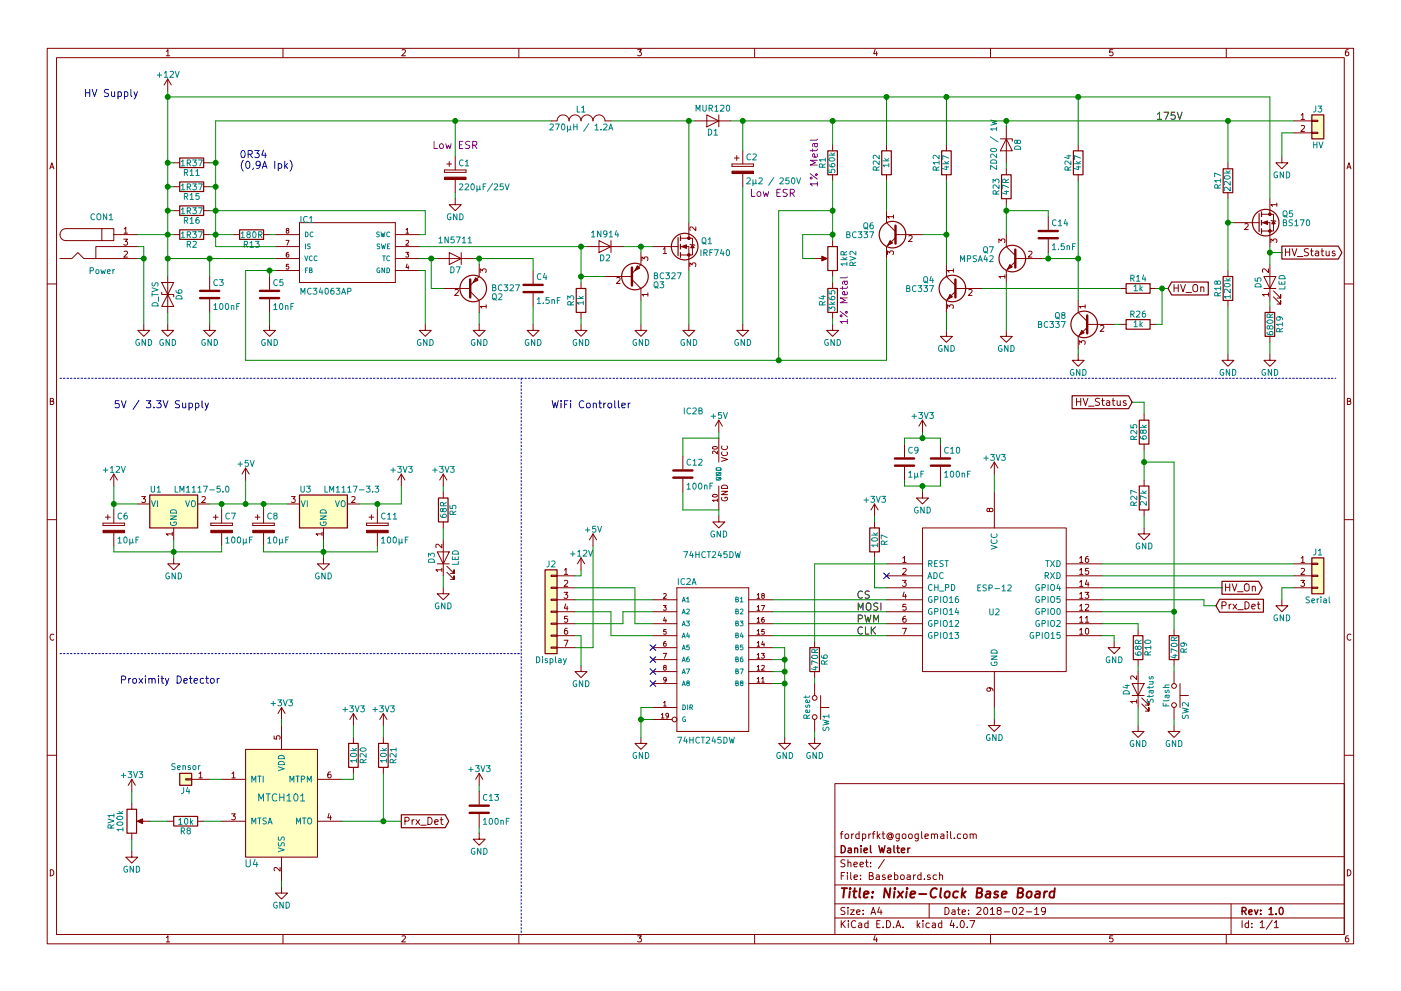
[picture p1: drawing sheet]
<svg xmlns="http://www.w3.org/2000/svg" width="297mm" height="210mm" viewBox="0 0 297 210" stroke-linecap="round" stroke-linejoin="round" font-family="sans-serif">
<g fill="none" stroke="#840000" stroke-width=".21">
<path d="M10 10.3h277v189.9h-277zM12 12.2h273v186.1h-273zM35.3 10.9l.3-.4v1.3M35.3 11.8h.7M35.6 16.8l-.8 1.2M35.6 16.8v2.5M35.6 16.8l.7 1.2M60 10.3v1.9M85.2 10.6l.5-.1 .3 .4-.8 .9h.8M110 10.3v1.9M135.2 10.5h.8l-.4 .5 .3 .1 .1 .2-.1 .4-.2 .1-.5-.1M160 10.3v1.9"/>
<path d="M185.5 10.5l-.3 .9h.8M185.9 11v.8M210 10.3v1.9M235.9 10.5h-.6v.6h.6l.1 .5-.3 .2-.4-.1M260 10.3v1.9M285.9 10.5l-.4 .1-.2 .2-.1 .8 .3 .2 .4-.1 .1-.4-.1-.2-.4-.1-.3 .3M10.6 35.8l.4-1.3 .4 1.3M10.7 35.5h.6M36.8 39.6h1.3M36.8 34.5h1.3M43.2 39.6h1.2M43.2 34.5h1.2"/>
<path d="M94.2 36.1v.5zM94.2 36.6h4.6zM94.2 36.1h4.6zM94.7 34.8h1.1M95.2 34.3v1M96.5 33.3v2.8M96.5 38.1v2.8M98.8 36.1v.5zM116.8 25.6h1.3a1.27 1.27 0 0 1 1.3-1.2 1.27 1.27 0 0 1 1.2 1.2 1.27 1.27 0 0 1 1.3-1.2 1.27 1.27 0 0 1 1.3 1.2 1.27 1.27 0 0 1 1.3-1.2 1.27 1.27 0 0 1 1.2 1.2 1.27 1.27 0 0 1 1.3-1.2 1.27 1.27 0 0 1 1.3 1.2h1.2M147.3 25.6h7.6M149.9 24.4l2.5 1.2-2.5 1.3zM152.4 24.4v2.5"/>
<path d="M155.2 34.8v.5zM155.2 35.3h4.6zM155.2 34.8h4.6zM155.7 33.5h1M156.2 33v1M157.5 32v2.8M157.5 36.8v2.8M159.8 34.8v.5zM176.5 30.7v1.3M176.5 37.1v1.2M188 30.7v1.3M188 37.1v1.2"/>
<path d="M200.7 30.7v1.3M200.7 37.1v1.2M212.1 29.5h2.5v.5M213.4 29.5l1.2 2.5h-2.5zM213.4 26.9v7.6M213.4 35.8v1.3M228.6 30.7v1.3M228.6 37.1v1.2M260.3 34.5v1.3M271.8 33.3v1.2h1.2l-1.2 1.3-1.3-1.3h1.3M274.3 25.6h3.8M274.3 28.2h3.8"/>
<path d="M275.9 24.4l.3-.3v1.2M275.9 26.7l.5-.1 .2 .4-.8 .9h.8M275.9 25.3h.7M278.1 28.1h1.3v.2h-1.3zM278.1 25.5h1.3v.3h-1.3zM285.6 35.8l.4-1.3 .4 1.3M285.7 35.5h.6M12.7 54.9h2.5l1.3-1.3 1.3 1.3h11.4M21.6 48.5h2.5v2.5h-2.5zM21.6 48.5h-7.6a1.27 1.27 0 0 0-1.3 1.3 1.27 1.27 0 0 0 1.3 1.2h7.6M24.1 49.8h5.1M26.2 50.7h.8l-.4 .5 .4 .1v.6l-.2 .1-.6-.1"/>
<path d="M26.3 48.6l.4-.4v1.3M26.3 53.4l.5-.1 .2 .3-.8 1h.8M26.3 49.5h.7M29.2 52.3h-8.9v2.6M34.3 59.9h2.5l-1.2 2.6zM35.6 58.7v7.6M36.8 49.8h1.3M36.8 44.7h1.3M43.2 49.8h1.2M43.2 44.7h1.2M44.4 58.7v2.8M49.5 49.8h1.3"/>
<path d="M55.9 49.8h1.2M57.1 58.7v2.8M58.4 49.8h5.1M58.4 52.3h5.1M58.4 54.9h5.1M58.4 57.4h5.1M60.6 51h.7l-.4 1M60.9 48.9l-.2-.2 .1-.2h.4v.3l-.5 .3 .2 .4 .3-.1v-.4l-.1-.1M61.2 53.5l-.4 .1-.1 .8 .2 .2 .3-.1v-.5l-.3-.1-.2 .2M61.2 56.1h-.5v.5l.5-.1v.5h-.5M63.5 47.2h20.3v12.7h-20.3zM83.8 49.8h5.1"/>
<path d="M83.8 52.3h5.1M83.8 54.9h5.1M83.8 57.4h5.1M86 53.5h.6l-.3 .4 .3 .1v.5h-.6M86.1 48.8l.3-.3v1M86.1 51.1l.4-.1 .1 .3-.6 .7h.6M86.1 49.5h.5M86.3 56l-.2 .8h.6M86.6 56.4v.7M92.7 54.9h7.6M95.2 53.6l2.6 1.3-2.6 1.2zM96.5 42.2v1.2h1.3l-1.3 1.3-1.3-1.3h1.3"/>
<path d="M97.8 53.6v2.5M101.6 56.1v2.6l-1.9 1.9M101.8 57.8v-.8l.5 .5 .1-.4h.5l.2 .2-.2 .5M113 57.4v2.8M123.2 59.9v1.3M124.5 52.3h7.6M127 51l2.5 1.3-2.5 1.3zM128.3 58.7h5.7M129.5 51v2.6M130.8 59l.4-.1 .3 .3-.8 .9h.8M134 59.3l1.9 1.9v2.5M135.9 53.6v2.5l-1.9 1.9"/>
<path d="M136.1 55.3v-.8l.5 .4 .1-.3h.5l.2 .1-.2 .6M138.4 52.3h5.4M140.6 52.9l.4-.4v1.3M140.6 53.8h.7M144.3 52.3h1.7v5.1M144.3 50.5h1.7M146 50.5h.8v3.6h-2.5M146 47.2v3.3M146.3 56.6v-.8l.4 .4 .1-.4h.6l.1 .2-.1 .6M146.3 51.8l1 .3M146.8 51.9l.4 .7h-.8zM147.5 48.2v.7l-.9-.7-.3 .2 .1 .5"/>
<path d="M172.7 54.9h2.3M176.5 51v1.3M176.5 57.4v1.3M176.5 59.9v1.3M188 44.7v2.5l1.9 1.9M188.2 54v-.8l.4 .5 .1-.4h.6l.1 .2-.1 .5M189.4 46h-1.2l.3 .3M189.4 45.6v.7M189.9 50.4l-1.9 1.9v2.6M189.9 49.8h5.7M192.7 50.1l.5-.1 .2 .3-.8 1h.8M200.7 56.1v2.6l1.9 1.9"/>
<path d="M202.1 57.4h-1.2l.3 .4M202.1 57v.8M211.8 51.5v-.8l.5 .4 .1-.4h.5l.2 .2-.2 .6M213.1 58.7h-1.3l.3 .3M213.1 58.3v.7M213.4 42.2v1.2M213.4 49.8v2.5l1.9 1.9M215.3 55.5l-1.9 1.9v2.5M215.3 54.9h5.7M218.1 53.4l.5-.1 .2 .3-.8 1h.8M222.2 46v2.8M222.2 50.8v2.8"/>
<path d="M260.3 40.9v1.3M260.3 57.4v1.3M261.6 47.2h5.4M263.9 47.5l.5-.1 .2 .4-.7 .9h.7M267.5 47.2h1.7v5.1M267.5 45.5h1.7M268 58.7h2.5l-1.3 2.5zM268.9 57v.8l-.9-.8-.3 .3 .1 .5M269.2 45.5h.8v3.5h-2.5M269.2 42.2v3.3M269.2 56.1v7.6M269.4 51.5v-.8l.5 .4 .1-.4h.6l.1 .2-.1 .6"/>
<path d="M269.5 46.7l1 .3M270 46.9l.4 .6h-.8zM270.7 43.4h-1.3l.4 .4M270.7 43.1v.7M272.5 52.8v1.5M272.5 53.5h.9M273.4 52.8v1.5M273.9 52.8l.5 1.5 .6-1.5M275.1 54.4h1.2M277.4 52.8h-.6l-.2 .1v.4l.7 .3 .1 .4-.3 .3-.6-.1M277.9 53.3h.5M278.1 52.8v1.3l.3 .2"/>
<path d="M278.9 53.3h.6l.1 1M279.6 53.6l-.7 .2a.3 .3 0 0 0 .2 .5l.5-.1M280.1 53.3h.6M280.3 52.8v1.3l.4 .2M281.2 53.3v.9l.4 .1 .2-.2M281.8 53.3v1M283 53.3h-.3l-.3 .2 .1 .2 .5 .1v.4h-.6M10 60.2h2M30.5 68.8v1.3h1.2l-1.2 1.3-1.3-1.3h1.3M34.3 62v.5h2.5v.5M35.6 62.5l1.2 2.5h-2.5zM35.6 68.8v1.3h1.2l-1.2 1.3-1.3-1.3h1.3"/>
<path d="M44.4 68.8v1.3h1.3l-1.3 1.3-1.2-1.3h1.2M44.4 63.5v2.8M57.1 68.8v1.3h1.3l-1.3 1.3-1.2-1.3h1.2M57.1 63.5v2.8M90.2 68.8v1.3h1.2l-1.2 1.3-1.3-1.3h1.3M94 61.2h5.7M96.5 61.5l.5-.1 .2 .4-.8 .9h.8M99.7 61.8l1.9 1.9v2.6M101.6 68.8v1.3h1.3l-1.3 1.3-1.3-1.3h1.3M103.1 65h-1.3l.4 .4M103.1 64.7v.7M113 68.8v1.3h1.3l-1.3 1.3-1.2-1.3h1.2"/>
<path d="M113 62.2v2.8M123.2 68.8v1.3h1.3l-1.3 1.3-1.3-1.3h1.3M123.2 66.3v1.3M135.9 68.8v1.3h1.3l-1.3 1.3-1.3-1.3h1.3M137.4 62.5h-1.3l.3 .3M137.4 62.1v.7M146 68.8v1.3h1.3l-1.3 1.3-1.2-1.3h1.2M157.5 68.8v1.3h1.2l-1.2 1.3-1.3-1.3h1.3M176.5 68.8v1.3h1.3l-1.3 1.3-1.2-1.3h1.2M176.5 66.3v1.3M200.7 70.1v1.3h1.2l-1.2 1.2-1.3-1.2h1.3M200.9 65.5v-.8l.4 .4 .1-.4h.6l.1 .2-.1 .6"/>
<path d="M202.6 61.8l-1.9 1.9v2.6M202.6 61.2h5.7M205.4 61.5l.5-.1 .2 .4-.8 .9h.8M213.4 70.1v1.3h1.2l-1.2 1.2-1.3-1.2h1.3M228.6 75.2v1.2h1.3l-1.3 1.3-1.3-1.3h1.3M228.6 63.7v2.6l1.9 1.9M228.8 73.1v-.8l.5 .4 .1-.4h.5l.2 .2-.2 .6M230.1 65h-1.3l.4 .4M230.1 64.7v.7M230.5 69.5l-1.9 1.9v2.5M230.5 68.8h5.7M233.3 69.1l.5-.1 .2 .4-.8 .9h.8"/>
<path d="M237.5 61.2h1.3M237.5 68.8h1.3M243.8 61.2h1.3M243.8 68.8h1.3M248.9 60.4v1.5M248.9 61.1h.9M249.8 60.4v1.5M250.3 60.4l.5 1.5 .5-1.5M251.5 62h1.1M253 60.6a.5 .5 0 0 1 .6-.2 .5 .5 0 0 1 .3 .5v.8l-.3 .2a.53 .53 0 0 1-.7-.5zM254.6 61h.1a.36 .36 0 0 1 .5 .1v.8M254.6 60.9v1"/>
<path d="M260.3 75.2v1.2h1.3l-1.3 1.3-1.2-1.3h1.2M260.3 63.7v1.3M268 61.2h2.5M268.9 62.5h-1.2l.3 .3M268.9 62.1v.7M269.2 75.2v1.2h1.3l-1.3 1.3-1.2-1.3h1.2M269.2 65v1.3M269.2 71.4v1.2M270 63l1.5 1.5v-.8v.8h-.7M270 61.7l1.5 1.5v-.7v.7h-.7M285 60.2h2M10.7 85.1h.5l.1-.5-.6-.1v1.3h.5l.2-.4-.3-.3"/>
<path d="M52.1 99.3l-.8 1.3M52.1 99.3v2.5M52.1 99.3l.7 1.3M144.8 96.8v2.8M151.1 94.9a.62 .62 0 0 1 1 .2 .59 .59 0 0 1-1-.1zM152.1 95.7v.6l-.7-.6-.3 .2 .1 .4M152.4 89.1v2.6M152.4 93v5M152.4 89.1l-.8 1.3M152.4 89.1l.8 1.3M153 97l1.3 .5-1.3 .4M153.1 95.9a.56 .56 0 0 0 .5 .8 .56 .56 0 0 0 .5-.8"/>
<path d="M153.1 94.6a.56 .56 0 0 0 .5 .8 .56 .56 0 0 0 .5-.8M191.8 94.2v2.8M191.8 99.1v2.7M195.6 89.1l-.8 1.3M195.6 89.1v2.6M195.6 89.1l.7 1.3M199.4 94.2v2.8M199.4 99.1v2.7M210.8 98v2.6M210.8 98l-.7 1.3M210.8 98l.8 1.3M228.2 84.5v1.5"/>
<path d="M228.2 85.2h.9M229.1 84.5v1.5M229.6 84.5l.5 1.5 .6-1.5M230.8 86.2h1.2M233.1 84.6l-.6-.1-.2 .2v.4l.7 .3 .1 .3-.3 .3-.6-.1M233.6 85h.5M233.8 84.5v1.3l.3 .2M234.6 85.1h.6l.1 .9M235.3 85.4l-.7 .1a.3 .3 0 0 0 .2 .5l.5-.1M235.8 85h.6M236 84.5v1.3l.4 .2M236.9 85v.9l.4 .1 .2-.1"/>
<path d="M237.5 85v1M238.7 85.1l-.3-.1-.2 .2v.2l.5 .2v.3h-.5M242.6 87.9v1.2M242.6 94.2v1.3M285.7 85.1h.5l.1-.5-.6-.1v1.3h.5l.2-.4-.3-.3M10 110.3h2M21.8 111v.5zM21.8 111.5h4.6zM21.8 111h4.6zM22.4 109.7h1M22.9 109.2v1M24.1 100.6v2.5"/>
<path d="M24.1 108.2v2.8M24.1 113v2.8M24.1 100.6l-.7 1.2M24.1 100.6l.8 1.2M26.4 111v.5zM29.2 106.9h2.5M30 105.4h.8l-.4 .4 .4 .1v.6l-.2 .1-.6-.1M36.5 113.3h-1.2l.3 .3M36.5 112.9v.7M36.8 118.4v1.2h1.3l-1.3 1.3-1.2-1.3h1.2M36.8 112v2.5M41.9 106.9h2.5"/>
<path d="M42.8 105.5l.5-.1 .2 .3-.8 .9h.8M44.7 111v.5zM44.7 111.5h4.6zM44.7 111h4.6zM45.2 109.7h1M45.7 109.2v1M47 108.2v2.8M47 113v2.8M49.3 111v.5zM53.6 111v.5zM53.6 111.5h4.6zM53.6 111h4.6z"/>
<path d="M54.1 109.7h1M54.6 109.2v1M55.9 108.2v2.8M55.9 113v2.8M58.2 111v.5zM61 106.9h2.5M61.8 105.4h.8l-.4 .4 .3 .1v.6l-.1 .1-.6-.1M68.3 113.3h-1.3l.4 .3M68.3 112.9v.7M68.6 118.4v1.2h1.2l-1.2 1.3-1.3-1.3h1.3M68.6 112v2.5M73.7 106.9h2.5"/>
<path d="M74.6 105.5l.5-.1 .2 .3-.8 .9h.8M77.7 111v.5zM77.7 111.5h4.6zM77.7 111h4.6zM78.2 109.7h1M78.7 109.2v1M80 108.2v2.8M80 113v2.8M82.3 111v.5zM85.1 100.6l-.8 1.2M85.1 100.6v2.5M85.1 100.6l.8 1.2"/>
<path d="M92.7 117.1h2.5l-1.2 2.5zM92.7 119.6h2.5M93.7 115.5v.8l-.9-.8-.4 .2 .1 .5M94 100.6v2.5M94 104.4v1.3M94 110.7v1.3M94 114.5v7.7M94 100.6l-.8 1.2M94 100.6l.7 1.2M123.2 118.4v2.5M123.2 118.4l-.8 1.2M123.2 118.4l.8 1.2"/>
<path d="M125.7 113.3l-.7 1.2M125.7 113.3v2.5M125.7 113.3l.8 1.2M144.8 101.6v2.8M151.1 105a.62 .62 0 0 1 1 .2 .59 .59 0 0 1-1-.1zM152.1 106.1h-1l.3 .3M152.1 105.9v.5M152.4 109.5v1.2h1.3l-1.3 1.3-1.3-1.3h1.3M152.4 103.1v5.1M153 104.2h1.3l-1.3 .7h1.3M153 105.6a.59 .59 0 0 0 .6 .7 .59 .59 0 0 0 .6-.7l-.5-.1v.2M153 103.1a.69 .69 0 0 1 .8-.1 .69 .69 0 0 1 .5 .6h-1.3z"/>
<path d="M185.4 106.9l-.7 1.3M185.4 106.9v2.6M185.4 110.7v1.3M185.4 117.1v1.3M185.4 106.9l.8 1.3M188 119.6h7.6M191.4 118.4l.4-.3v1.2M191.4 119.3h.7M195.6 112h30.5v30.5h-30.5zM195.6 104.4v1.3h1.2l-1.2 1.2-1.3-1.2h1.3M209.8 108.1l.2-.3 .4 .1 .1 .2-.1 .4-.4 .1-.2-.1-.1-.6h-.4v.6l.2 .1 .3-.3M210.8 104.4v7.6"/>
<path d="M226.1 119.6h7.6M228.9 118.4l.4-.3v1.2M228.9 119.3h.7M230.7 118.1h-.3l-.2 .3-.1 .7 .3 .2 .4-.1-.1-.6-.3-.1-.3 .3M242.6 112v1.3h1.2l-1.2 1.2-1.3-1.2h1.3M242.6 101.8v1.3M242.6 108.2v1.3M274.3 119.6h3.8M275.9 118.4l.3-.3v1.2M275.9 119.3h.7M278.1 119.5h1.3v.3h-1.3zM285 110.3h2"/>
<path d="M11.4 134.6a.58 .58 0 0 0-.8 .6 .58 .58 0 0 0 .8 .5M93.7 120.9h-1.3l.4 .4M93.7 120.5v.8M94 124.7v1.3h1.2l-1.2 1.2-1.3-1.2h1.3M94.7 121.4l1.6 1.5v-.7v.7h-.8M94.7 120.1l1.6 1.6v-.8v.8h-.8M116.8 137.3h1.3v.2h-1.3zM116.8 134.7h1.3v.3h-1.3zM116.8 132.2h1.3v.3h-1.3zM116.8 129.7h1.3v.2h-1.3zM116.8 127.1h1.3v.3h-1.3zM116.8 124.6h1.3v.2h-1.3z"/>
<path d="M116.8 122h1.3v.3h-1.3zM118.1 122.2h3.8M118.1 124.7h3.8M118.1 127.2h3.8M118.1 129.8h3.8M118.1 132.3h3.8M118.1 134.9h3.8M118.1 137.4h3.8M119.6 125.7h.8l-.5 .5 .4 .1v.5l-.2 .1-.5-.1M119.6 135.8h.8l-.5 1.3M119.7 120.9l.3-.3v1.3M119.7 123.2l.4-.1 .3 .4-.8 .9h.8"/>
<path d="M119.7 121.9h.7M119.9 128.1l-.2 1h.7M120.2 133.3h-.3l-.2 .3v.7l.2 .3 .4-.2-.1-.6h-.3l-.2 .2M120.2 128.6v.9M120.3 130.8h-.6v.5h.6v.6l-.2 .1-.4-.1M138.4 127.2h5.1M138.4 129.8h5.1M138.4 132.3h5.1M138.4 134.9h5.1M138.4 137.4h5.1M138.4 139.9h5.1M140.6 128.5h.6l-.3 .3 .3 .2v.4h-.6"/>
<path d="M140.6 138.6h.7l-.4 1M140.7 126l.4-.1 .1 .3-.6 .7h.6M140.9 131l-.2 .7h.6M141.2 136.1l-.4 .1-.1 .7 .2 .2 .3-.1v-.5h-.3l-.2 .2M141.2 131.3v.7M141.2 133.5h-.5v.5h.5v.5h-.5M143.5 124.7h15.2v30.5h-15.2zM158.7 127.2h5.1M158.7 129.8h5.1M158.7 132.3h5.1M158.7 134.9h5.1M158.7 137.4h5.1"/>
<path d="M158.7 139.9h5.1M160.5 138.9l.3-.3v1M160.5 136.4l.3-.3v1M160.5 133.9l.3-.4v1.1M160.5 131.3l.3-.3v1M160.5 128.8l.3-.3v1M160.5 126.2l.3-.3v1M160.5 134.6h.6M160.5 132h.6M160.5 129.5h.6M160.5 126.9h.6M160.5 139.6h.6"/>
<path d="M160.5 137.1h.6M161.4 138.6h.7l-.4 .4 .3 .1v.4h-.6M161.4 128.5h.7l-.4 1M161.7 126.4l-.2-.2 .1-.2h.4v.3l-.5 .3 .2 .3 .3-.1v-.3l-.1-.1M161.7 136l-.2 .8h.6M162 131l-.4 .1-.1 .7 .2 .2 .3-.1v-.5h-.3l-.2 .2M162 136.4v.7M162 133.5h-.5v.5h.5v.5h-.5M172.7 136.1v1.3M188 122.2h7.6M188 124.7h7.6M188 127.2h7.6"/>
<path d="M188 129.8h7.6M188 132.3h7.6M188 134.9h7.6M191.3 123.1h.8l-.4 .5 .4 .1v.6l-.2 .1-.6-.1M191.3 133.3h.9l-.6 1.3M191.4 120.7l.5-.1 .2 .3-.8 1h.8M191.7 125.6l-.3 .9h.8M192 130.8h-.4l-.1 .3-.1 .7 .2 .2 .5-.1-.1-.6-.4-.1-.2 .3M192 126.1v.8M192.1 128.2h-.6l-.1 .6h.7v.6l-.2 .1-.5-.1M226.1 122.2h7.6M226.1 124.7h7.6"/>
<path d="M226.1 127.2h7.6M226.1 129.8h7.6M226.1 132.3h7.6M226.1 134.9h7.6M228.9 133.6l.4-.3v1.3M228.9 131.1l.4-.3v1.2M228.9 128.6l.4-.4v1.3M228.9 126l.4-.3v1.2M228.9 123.5l.4-.4v1.3M228.9 120.9l.4-.3v1.3M228.9 134.6h.7M228.9 132h.7"/>
<path d="M228.9 129.5h.7M228.9 126.9h.7M228.9 124.4h.7M228.9 121.9h.7M230 125.7h.8l-.4 .5 .4 .1v.5l-.2 .1-.6-.1M230.1 131.1l.4-.3v1.2M230.1 128.3l.5-.1 .2 .4-.8 .9h.8M230.1 132h.7M230.2 133.4l.2-.1a.67 .67 0 0 1 .5 .6 .67 .67 0 0 1-.5 .7l-.3-.5zM230.4 123.1l-.3 .9h.8M230.7 123.5v.9M230.8 120.6h-.6l-.1 .6h.7v.5l-.2 .2-.5-.2"/>
<path d="M236.2 136.1v1.3h1.3l-1.3 1.3-1.3-1.3h1.3M241.3 133.6v1.3M241.3 139.9v1.3M248.9 133.6v1.3M248.9 139.9v1.3M259.1 128.5l.7-.1 .2-.2-.1-.4-.2-.1h-.6v1.5M259.8 123.9v1.5M259.8 124.6h.9M260.6 128.2v1M260.7 123.9v1.5M261 128.2l-.4 .3M261.2 123.9l.5 1.5 .6-1.5"/>
<path d="M261.4 128.2l.8 1M262.2 128.2l-.8 1M262.4 125.5h1.2M262.4 129.4h1.2M263.9 124.1a.5 .5 0 0 1 .6-.2 .5 .5 0 0 1 .3 .5v.8l-.3 .2a.53 .53 0 0 1-.7-.5zM264 127.7a.77 .77 0 0 1 .9 .7 .77 .77 0 0 1-.9 .8zM265.4 128.7l.7-.2v-.2l-.5-.1-.2 .2 .1 .7h.6M265.5 124.5h.1a.36 .36 0 0 1 .6 .1v.8M265.5 124.4v1M266.6 128.2h.6M266.8 127.7v1.3l.4 .2M271.8 127.2v1.3h1.2l-1.2 1.3-1.3-1.3h1.3"/>
<path d="M274.3 122.2h3.8M274.3 124.7h3.8M275.8 123.1h.8l-.5 .5 .4 .1v.6l-.1 .1-.6-.1M275.9 120.7l.5-.1 .2 .3-.8 1h.8M278.1 124.6h1.3v.2h-1.3zM278.1 122h1.3v.3h-1.3zM286.4 134.6a.58 .58 0 0 0-.8 .6 .58 .58 0 0 0 .8 .5M52.1 159h15.2v22.9h-15.2zM58.1 156.2v.6h.6v-.6h.6l.1 .1-.1 .5M59.7 150.1v2.5M59.7 153.9v5.1M59.7 150.1l-.8 1.3"/>
<path d="M59.7 150.1l.8 1.3M74.9 151.4l-.7 1.2M74.9 151.4v2.5M74.9 156.5v1.2M74.9 151.4l.8 1.2M81.3 151.4v2.5M81.3 156.5v1.2M81.3 151.4l-.8 1.2M81.3 151.4l.7 1.2M123.2 141.2v1.3h1.3l-1.3 1.3-1.3-1.3h1.3M135.9 156.5v1.2h1.3l-1.3 1.3-1.3-1.3h1.3M138.4 150.1h5.1"/>
<path d="M138.4 142.5h5.1M138.4 145h5.1M138.4 152.6h4.1M140.2 151.6l.3-.3v1M140.2 152.3h.6M140.7 149.1l.3-.3v1M140.7 149.8h.5M140.9 141.6l-.2-.2 .1-.2h.4v.3l-.5 .3 .2 .4 .3-.1v-.4l-.1-.1M141.2 144.1l-.1 .2h-.3v-.5l.3-.1 .1 .2v.6l-.4 .2M141.7 151.8l-.1 .2-.4-.1v-.5l.4-.1 .1 .2v.6l-.5 .2M158.7 142.5h5.1M158.7 145h5.1"/>
<path d="M160.5 144l.3-.3v1M160.5 141.5l.3-.3v1M160.5 144.7h.6M160.5 142.2h.6M161.5 144l.3-.3v1M161.5 141.3l.4-.1 .2 .3-.7 .7h.7M161.5 144.7h.6M166.4 156.5v1.2h1.2l-1.2 1.3-1.3-1.3h1.3M172.7 156.5v1.2h1.3l-1.3 1.3-1.3-1.3h1.3M172.7 142.5v1.3M172.7 145v2.6M172.7 152.6v2.6"/>
<path d="M174 150.1h1.8M174 147.6v5M209.8 145.9l.2 .3v.4h-.7l-.1-.4 .3-.3 .7 .1 .3 .3v.3M210.8 152.6v1.3h1.3l-1.3 1.3-1.3-1.3h1.3M210.8 142.5v7.6M240 145h2.6l-1.3 2.6zM240 147.6h2.6M241 148.8h-1.3l.4 .4M241 143.4v.8l-.9-.8-.4 .2 .1 .5M241 148.5v.7M241.3 153.9v1.3h1.3l-1.3 1.3-1.3-1.3h1.3M241.3 142.5v7.6"/>
<path d="M242.1 149.3l1.5 1.6v-.8v.8h-.8M242.1 148.1l1.5 1.5v-.8v.8h-.8M248.9 153.9v1.3h1.3l-1.3 1.3-1.3-1.3h1.3M248.9 142.5v2.5M248.9 150.1v2.5M250.2 147.6h1.8M250.2 145v5.1M10 160.2h2M27.9 165.3v2.6M27.9 170.4v1.3M27.9 176.8v1.2M27.9 165.3l-.7 1.3"/>
<path d="M27.9 165.3l.8 1.3M29.5 174.2h2.2M35.6 174.2h1.2M39.4 165.2h1.2v.3h-1.2zM40.6 165.3h3.8M41.9 174.2h1.3M42.2 164.1l.3-.3v1.2M42.2 165h.7M47 165.3h5.1M47 174.2h5.1M49.1 172.7h.8l-.4 .4 .3 .1v.6l-.1 .1-.6-.1M49.2 164.1l.3-.3v1.2"/>
<path d="M49.2 165h.7M67.3 165.3h5.1M67.3 174.2h5.1M69.8 172.6l-.3 .9h.8M70.1 163.8h-.4l-.2 .3v.7l.2 .2 .5-.1-.1-.6h-.4l-.2 .2M70.1 173.1v.8M74.9 162.8v1.3M81.3 162.8v1.3M85.9 174.2l.7-.1 .1-.2v-.3l-.3-.2h-.5v1.5M87.4 173.9v1M87.8 173.9l-.4 .3M88.2 173.9l.8 1"/>
<path d="M89 173.9l-.8 1M89.2 175.1h1.2M90.7 173.4a.77 .77 0 0 1 .9 .8 .77 .77 0 0 1-.9 .7zM92.2 174.4l.7-.1-.1-.3-.4-.1-.2 .2 .1 .7h.5M93.3 173.9h.6M93.5 173.4v1.3l.4 .2M101.6 176.8v1.2h1.3l-1.3 1.3-1.3-1.3h1.3M101.6 164.1v2.5M101.6 167.9v2.8M101.6 172.7v2.8M101.6 164.1l-.8 1.2M101.6 164.1l.8 1.2"/>
<path d="M177 166.3h108v32h-108zM178.2 176.9h.5M178.7 176.4l-.3 .3v1.2M179.2 177.1l.2-.2 .5 .2v.5l-.1 .2-.4 .1-.2-.1zM180.6 176.9v1M181 176.9l-.4 .3M182.1 177l-.4-.1-.3 .3 .1 .6 .2 .1 .4-.1M182.1 176.4v1.5M182.9 177l.4-.1 .3 .3-.2 .6h-.5M182.9 176.9v1.5M184.2 176.9v1M184.6 176.9l-.4 .3"/>
<path d="M184.9 176.9h.6M185.5 176.4l-.4 .3v1.2M186 176.4v1.5M186.2 177.4l.4 .5M186.6 176.9l-.6 .6M187 176.9h.6M187.2 176.4v1.3l.4 .2M189 177.2a.37 .37 0 0 0-.5 0 .37 .37 0 0 0 0 .5 .37 .37 0 0 0 .5-.1M189 177.1v.5l.2 .1a.65 .65 0 0 0-.4-1 .65 .65 0 0 0-.8 .7 .71 .71 0 0 0 .5 .7 .71 .71 0 0 0 .7-.2M190.7 176.9l-.1 1.4-.2 .1h-.4M190.7 177l-.5-.1-.3 .3 .1 .6 .2 .1 .5-.1M191.4 177.1l.2-.2 .4 .2 .1 .5-.2 .2-.3 .1-.2-.1z"/>
<path d="M192.7 177.1l.2-.2 .4 .2 .1 .5-.1 .2-.4 .1-.2-.1zM194.7 176.9l-.1 1.4-.2 .1h-.3M194.7 177l-.4-.1-.3 .3 .1 .6 .2 .1 .4-.1M195.4 176.4v1.3l.2 .2M196.1 177.4l.7-.1v-.3l-.5-.1-.2 .2 .1 .7h.6M197.5 177.1l.2-.2 .4 .1v.9M197.5 176.9v1M198.1 177.1l.2-.2 .4 .1 .1 .9M199.5 177h.6v.9M200.1 177.3l-.7 .3 .2 .3 .5-.1M200.8 176.4v.2M200.8 176.9v1"/>
<path d="M201.5 176.4v1.3l.3 .2M202.3 177.8v.1M203.7 177l-.4-.1-.3 .3v.6l.3 .1 .4-.1M204.3 177.1l.2-.2 .5 .2 .1 .5-.2 .2-.4 .1-.2-.1zM205.7 177.1l.2-.2 .4 .1v.9M205.7 176.9v1M206.3 177.1l.3-.2 .3 .1 .1 .9M285 160.2h2M10.7 184.5a.65 .65 0 0 1 .7 .7 .65 .65 0 0 1-.7 .6zM27.9 180.6v1.3h1.3l-1.3 1.2-1.2-1.2h1.2M35.3 198.9l.3-.4v1.3M35.3 199.8h.7"/>
<path d="M59.4 184v.8l-.9-.8-.4 .3 .1 .5M59.7 188.2v1.3h1.3l-1.3 1.2-1.3-1.2h1.3M59.7 181.9v5M60 198.3v1.9M85.2 198.6l.5-.1 .3 .4-.8 .9h.8M110 198.3v1.9M135.2 198.5h.8l-.4 .5 .3 .1 .1 .2-.1 .4-.2 .1-.5-.1M160 198.3v1.9M177 194.8h108M177 191.8h108M177 187.8h108M177 181.8h108"/>
<path d="M178.4 195.3v1.5M178.4 185.8h.5M178.6 196l.6 .8M179.1 185.1h-.7v1.5M179.1 192.6l-.5-.1-.3 .3 .1 .3 .7 .4v.4l-.2 .1-.6-.1M179.1 182.5l-.5-.1-.3 .3 .1 .3 .7 .4v.4l-.2 .1-.6-.1M179.2 195.3l-.8 .9M179.7 185.1v.2M179.7 185.6v1M179.8 192.5v.2M179.8 183.1l.2-.2 .4 .1v.9M179.8 182.4v1.5"/>
<path d="M179.8 193v1M179.9 195.3v.2M179.9 195.8v1M180.3 193h.8l-.8 1h.8M180.4 185.1v1.3l.2 .2M181.1 183.4l.7-.1-.1-.3-.4-.1-.2 .2v.7h.6M181.1 186.1l.7-.1-.1-.3-.4-.1-.2 .2 .1 .7h.5M181.4 195.5a.71 .71 0 0 0-1 .5 .71 .71 0 0 0 .8 .8l.2-.1M181.6 193.5l.7-.1v-.3l-.4-.1-.3 .2 .1 .7h.6M182.1 195.9h.6v.9M182.3 183.4l.8-.1-.1-.3-.4-.1-.3 .2 .1 .7h.6M182.4 186.5v.1"/>
<path d="M182.4 185.7v.1M182.7 196.2l-.7 .3 .2 .3 .5-.1M183 193.9v.1M183 193.1v.1M183.5 182.9h.6M183.7 182.4v1.3l.4 .2M184 195.9l-.4-.1-.3 .3 .1 .6 .2 .1 .4-.1M184 195.3v1.5M184.3 185.8l.7-.1v-.4l-.2-.2h-.5v1.5h.6l.2-.1 .1-.4-.4-.3M184.6 183.8v.1M184.6 183v.1M184.7 194l.4-1.5 .5 1.5"/>
<path d="M184.8 193.6h.7M185.5 198.5l-.3 .9h.8M185.8 185.7h.6v.9M185.9 199v.8M185.9 196h.5M186.4 192.5l-.3 1h.9M186.4 186l-.7 .3 .3 .3 .4-.1M186.6 195.3h-.7v1.5h.7M186.8 193v1M187.2 196.7v.1M187.5 182.3l-1.3 2M187.7 185.7l-.4-.1-.2 .2v.2l.6 .2v.3h-.6"/>
<path d="M188 195.3a.76 .76 0 0 1 .8 .8 .76 .76 0 0 1-.8 .7zM188.3 186.1l.7-.1v-.3l-.5-.1-.2 .2 .1 .7h.6M189.5 196.7v.1M189.7 185.7l.4-.1 .3 .3-.2 .6h-.5M189.7 185.1v1.5M190 196.8l.4-1.5 .6 1.5M190.1 196.4h.7M191 185.7l.2-.1 .4 .1 .1 .6-.1 .2-.4 .1-.2-.1zM191.5 196.7v.1M192.4 185.7h.5l.1 .9M193 186l-.7 .3 .2 .3 .5-.1M193.7 185.6v1"/>
<path d="M194.1 185.6l-.4 .3M194.5 195.3v1.5M194.6 196.3l.4 .5M195 195.8l-.5 .6M195.3 185.7l-.5-.1-.2 .3v.6l.2 .1 .5-.1M195.3 185.1v1.5M195.7 195.3v.2M195.7 195.8v1M196 186.5v.1M197 191.8v3M197 195.9l-.4-.1-.3 .3 .1 .6 .2 .1 .4-.1M197.2 185.7l-.4-.1-.2 .2 .1 .2 .5 .2v.3h-.6"/>
<path d="M197.7 195.9h.6v.9M198.3 196.2l-.7 .3 .2 .3 .5-.1M198.6 185.7l-.5-.1-.3 .3 .1 .6 .2 .1 .5-.1M199.2 185.7l.2-.1 .4 .1v.9M199.2 185.1v1.5M199.7 195.9l-.5-.1-.2 .3v.6l.2 .1 .5-.1M199.7 195.3v1.5M200.4 192.5a.76 .76 0 0 1 .8 .8 .76 .76 0 0 1-.8 .7zM201.8 195.2l-.4 1.1h1M201.9 193.1h.5l.1 .9M202.2 195.8v1M202.5 193.4l-.7 .3 .2 .3 .5-.1"/>
<path d="M202.9 196.7v.1M203 193h.6M203.2 192.5v1.3l.4 .2M203.8 195.4l.1-.1a.8 .8 0 0 1 .6 .8 .8 .8 0 0 1-.6 .7 .97 .97 0 0 1-.1-1.4zM204 193.5l.7-.1-.1-.3-.4-.1-.2 .2 .1 .7h.5M205.1 196.7v.1M205.4 193.9v.1M205.4 193.1v.1M205.6 195.3h1.1l-.7 1.5M207.1 192.7l.6-.2 .3 .5-.9 1h.9M208.7 192.7l.2-.2a.8 .8 0 0 1 .5 .8 .8 .8 0 0 1-.5 .7l-.3-.5zM210 193l.4-.5v1.5"/>
<path d="M210 194h.8M210 198.3v1.9M211.7 193.2l-.3-.3 .1-.2 .2-.2 .4 .1 .2 .2-.1 .2-.5 .2-.3 .3v.2l.3 .3h.3l.3-.3v-.2l-.3-.3M212.9 193.5h1.1M214.8 192.7l.2-.2a.8 .8 0 0 1 .6 .8 .8 .8 0 0 1-.6 .7l-.3-.5zM216.1 192.7l.6-.2 .3 .5-1 1h1M217.6 193.5h1.1M219.4 193l.4-.5v1.5M219.4 194h.8M221.7 193.2l-.3 .3h-.3l-.3-.3v-.4l.3-.3h.3l.3 .3a1.01 1.01 0 0 1-.5 1.2h-.2M235.9 198.5h-.6v.7l.6-.1 .1 .5-.3 .2-.4-.1M260 198.3v1.9"/>
<path d="M261 191.8v6.5M263.3 195.3v1.5M264.7 195.9l-.4-.1-.3 .3 .1 .6 .2 .1 .4-.1M264.7 195.3v1.5M265.4 196.7v.1M265.4 195.9v.1M267.2 195.8l.4-.5v1.5M267.2 196.8h.8M269.7 195.2l-1.2 2M270.2 195.8l.4-.5v1.5M270.2 196.8h.8M285.7 184.5a.65 .65 0 0 1 .7 .7 .65 .65 0 0 1-.7 .6z"/>
<path d="M285.9 198.5l-.4 .1-.2 .3-.1 .7 .3 .2 .4-.1 .1-.4-.1-.2-.4-.1-.3 .3"/>
<circle cx="143" cy="152.6" r=".51"/>
<circle cx="172.7" cy="152.1" r=".51"/>
<circle cx="172.7" cy="148.1" r=".51"/>
<circle cx="248.9" cy="145.5" r=".51"/>
<circle cx="248.9" cy="149.6" r=".51"/>
</g>
<g fill="none" stroke="#840000" stroke-width=".3">
<path d="M178.4 179.4a.76 .76 0 0 1 .8 .8 .76 .76 0 0 1-.8 .7zM181.2 179.9v1M182.5 179.4v.2M182.5 179.9v1M184.6 179.4v1.3l.2 .2M186.3 179.4l.4 1.5 .3-1 .3 1 .3-1.5M189.5 179.4v1.3l.2 .2M190.1 179.9h.6M190.3 179.4v1.3l.4 .2M192.5 179.9v1M192.9 179.9l-.4 .3M179.9 180h.5l.1 .9"/>
<path d="M180.5 180.3l-.7 .3 .2 .3 .5-.1M181.2 180.1l.2-.2 .4 .1v.9M183.2 180.4l.7-.1-.1-.3-.4-.1-.2 .2 .1 .7h.5M188.2 180h.6v.9M188.8 180.3l-.7 .3 .2 .3 .5-.1M191.1 180.4l.7-.1v-.3l-.5-.1-.2 .2 .1 .7h.6M263.3 193.3l.8-.1 .1-.2-.1-.3-.2-.2h-.6v1.5M263.7 193.3l.5 .7M264.8 193.5l.7-.1-.1-.3-.4-.1-.2 .2v.7h.6M266 193l.3 1 .4-1M267.3 193.9v.1M267.3 193.1v.1"/>
<path d="M269.1 193l.4-.5v1.5M269.1 194h.8M270.6 193.9v.1M271.3 192.7l.3-.2a.8 .8 0 0 1 .5 .8 .8 .8 0 0 1-.5 .7l-.4-.5z"/>
</g>
<g fill="none" stroke="#840000" stroke-width=".41">
<path d="M178.5 188.4h1.1M179 188.4l-.2 2M180.2 189.1l-.2 1.3M180.3 188.4l-.1 .2 .2-.1-.1-.1-.1 .2M180.9 189.1h.7M181.2 188.4l-.2 1.8 .1 .1 .4 .1M182.4 188.4l-.2 1.8 .2 .2M183.2 189.8l.9-.2v-.4l-.6-.1-.3 .3v.9h.7M184.9 190.3v.1M185.1 189.2l-.1 .2-.1-.1 .2-.1-.1 .2M188.8 188.4l-.3 2-.9-2-.2 2M189.7 189.1l-.2 1.3"/>
<path d="M189.7 188.4v.2l.1-.1-.1-.1v.2M190.4 189.1l.9 1.3M191.5 189.1l-1.2 1.3M192.3 189.1l-.2 1.3M192.3 188.4v.2l.1-.1-.1-.1v.2M193 189.8l1-.2v-.4l-.6-.1-.3 .3v.9h.7M194.9 189.7h1.5M198.6 188.6a.87 .87 0 0 0-1 0 .87 .87 0 0 0-.3 1 .69 .69 0 0 0 .3 .8 .69 .69 0 0 0 .8-.1M199.5 188.4l-.2 1.8 .3 .2M200.5 189.3l.3-.2 .5 .2v.8l-.4 .3-.6-.1zM203.1 189.2l-.2-.1a.67 .67 0 0 0-.8 .4v.8l.3 .1 .6-.1M204.1 188.4l-.2 2"/>
<path d="M204.1 189.7l.5 .7M204.8 189.1l-.9 .8M207.1 189.4l.9-.1a.46 .46 0 0 0 .3-.5 .46 .46 0 0 0-.4-.4h-.7l-.2 2h.8l.3-.1 .1-.5-.4-.4M209.2 189.2h.7v1.2M210 189.6l-.7 .1a.4 .4 0 0 0-.3 .3 .4 .4 0 0 0 .2 .4l.7-.1M211.6 189.2l-.4-.1-.4 .4 .3 .3 .4 .1 .1 .3-.1 .1h-.8M212.4 189.8l1-.2v-.4l-.6-.1-.3 .3-.1 .9h.8M215.8 189.4l.9-.1a.46 .46 0 0 0 .2-.5 .46 .46 0 0 0-.3-.4h-.7l-.2 2h.8l.2-.1 .2-.5-.4-.4M217.8 189.3l.3-.2 .6 .2v.8l-.4 .3-.6-.1zM219.7 189.2h.7v1.2M220.5 189.6l-.7 .1a.4 .4 0 0 0-.4 .3 .4 .4 0 0 0 .3 .4l.7-.1M221.5 189.1l-.2 1.3"/>
<path d="M222 189.1l-.4 .1-.2 .3M223.6 189.2l-.2-.1a.67 .67 0 0 0-.8 .4v.8l.2 .1 .6-.1M223.6 188.4l-.2 2"/>
</g>
<g fill="none" stroke="#008484" stroke-width=".21">
<path d="M33.3 15.9h1M33.8 15.4v1M34.8 15.5l.4-.4v1.3M34.8 16.4h.8M36.1 15.2l.5-.1 .2 .4-.8 .9h.8M37.2 15.1l.4 1.3 .4-1.3M38.4 39.4l.4-.4v1.3M38.4 34.3l.4-.4v1.3M38.4 35.2h.7M39.1 36.6l.6-.1 .1-.4-.7-.1v1.2M39.4 36.6l.4 .6M39.7 39.7l.6-.1 .1-.5-.7-.1v1.3"/>
<path d="M39.7 34.6l.6-.1 .1-.5-.7-.1v1.3M40 39.7l.4 .6M40 34.6l.4 .6M40.3 36.3l.4-.3v1.2M40.3 37.2h.7M40.8 39h.8l-.4 .5 .4 .1v.6l-.2 .1-.6-.1M40.8 33.9h.8l-.4 .5 .4 .1v.6l-.2 .1-.6-.1M41.5 36.3l.4-.3v1.2M41.5 37.2h.7M42.1 39h.8l-.5 1.3M42.1 33.9h.8l-.5 1.3M97.4 39.1l.5-.1 .2 .4-.8 .9h.8"/>
<path d="M98.2 34a.56 .56 0 0 0-.8 .6 .56 .56 0 0 0 .8 .5M98.6 39.1l.5-.1 .2 .4-.7 .9h.7M98.7 34.3l.3-.4v1.3M98.7 35.2h.7M99.9 39.1l.2-.1a.67 .67 0 0 1 .5 .6 .67 .67 0 0 1-.5 .7l-.3-.5zM101.1 39.4v1.3M101.7 39.4v.8l-.4 .1-.2-.2M102.4 39.6h.5M103 39h-.6v1.3M104.4 38.9l-1 1.7M104.8 39.1l.5-.1 .2 .4-.8 .9h.8M106.7 39h-.6l-.1 .6h.7v.6l-.2 .1-.5-.1"/>
<path d="M107.1 39l.4 1.3 .4-1.3M116.6 26.4l.5-.1 .2 .4-.8 .9h.8M117.8 26.3h.8l-.5 1.3M119.2 26.4l.1-.1a.67 .67 0 0 1 .5 .6 .67 .67 0 0 1-.5 .7l-.3-.5zM120.3 26.7v1.3M120.9 27.4l.2 .2M120.9 26.7v.8l-.4 .1-.2-.2M121.6 26.3v1.3M121.6 26.9h.8M122.4 26.3v1.3M122.4 22.5v1.3h.6M123.3 22.9l.4-.4v1.3"/>
<path d="M123.3 23.8h.8M124.8 26.2l-1.1 1.7M126.2 26.7l.3-.4v1.3M126.2 27.6h.7M127.4 27.5v.1M128 26.4l.5-.1 .2 .4-.8 .9h.8M129.1 27.6l.4-1.3 .4 1.3M129.2 27.2h.6M147.6 23.6v-1.3l.4 .9 .4-.9v1.3M149 22.3v1l.3 .3h.2l.2-.3v-1M150.2 27.4a.64 .64 0 0 1 .7 .6 .64 .64 0 0 1-.7 .7zM150.3 23l.7-.1v-.5l-.7-.1v1.3"/>
<path d="M150.6 23l.5 .6M151.4 27.8l.4-.4v1.3M151.4 28.7h.7M151.6 22.7l.3-.4v1.3M151.6 23.6h.7M152.8 22.4l.5-.1 .2 .4-.8 .9h.8M154.1 22.4l.2-.1a.67 .67 0 0 1 .4 .7 .67 .67 0 0 1-.4 .6l-.3-.5zM158.4 37.8l.5-.1 .2 .4-.8 .9h.8M159.1 32.8a.56 .56 0 0 0-.7 .5 .56 .56 0 0 0 .7 .5M159.6 32.8l.5-.1 .3 .3-.8 .9h.8M159.6 38.1v1.3M160.2 38.8l.2 .2"/>
<path d="M160.2 38.1v.8l-.4 .1-.2-.2M160.9 37.8l.5-.1 .2 .4-.8 .9h.8M164.1 37.7l-1.1 1.6M165.4 37.8l.5-.1 .2 .4-.8 .9h.8M167.3 37.7h-.7v.6h.7v.6l-.2 .1-.5-.1M167.9 37.8l.2-.1a.67 .67 0 0 1 .4 .7 .67 .67 0 0 1-.4 .6l-.3-.5zM168.9 37.7l.4 1.3 .4-1.3M174.4 35.5l-.1-.6-.5-.1-.1 .7h1.3M175 33.9h-1.3l.4 .4M175 34.8l-.6 .4M175 33.5v.8M175.7 36v.6h.6v-.6h.6l.1 .1-.1 .5"/>
<path d="M175.7 34.8l.1 .4 .2 .2h.8l.2-.2-.1-.5-.6 .1-.1 .4 .3 .2M175.7 32.9h1.3M175.8 33.6a.76 .76 0 0 1 1.2 .3 .74 .74 0 0 1-1.3-.1zM176.1 32.4l.5 .5M177 32.4l-.5 .4M185.8 36.1l-.1-.6-.5-.1-.1 .7h1.3M186.4 34.2v.7l-.9-.7-.4 .2 .1 .5M186.4 32.9v.8l-.9-.8-.4 .3 .1 .4M186.4 35.4l-.6 .4M187.2 34.1h1.2M187.6 33.6l.5 .5M188.4 35h-1.2l.3 .4"/>
<path d="M188.4 34.7v.7M188.4 33.6l-.4 .4M198.5 36.1l-.1-.6-.5-.1-.1 .7h1.3M199.1 34.5h-1.3l.4 .4M199.1 32.9v.8l-.9-.8-.4 .3 .1 .4M199.1 35.4l-.6 .4M199.1 34.2v.7M199.9 34.7h1.2M200.3 35.4h.8M200.3 34.3l.5 .4M200.7 35.2v.8l-.9-.3M201.1 33.5l-1.2-.5v.9"/>
<path d="M201.1 34.3l-.4 .3M210 29l1.6 1.1M210 25.5l1.3 .3-.9 .2 .9 .3-1.3 .3M210.1 34.1a.69 .69 0 0 1 .8-.2 .69 .69 0 0 1 .4 .7h-1.3zM210.1 31.6a.76 .76 0 0 1 1.2 .3 .74 .74 0 0 1-1.3-.1zM210.5 38.8v-.8l.5 .4 .1-.3h.6l.1 .1-.1 .6M211.3 35.1v.9l-1.3-.9v.9M211.3 32.7v.8l-.9-.8-.4 .2 .1 .5M211.3 27.4h-1.3l.4 .3M211.3 27v.7M211.8 39.2v.8l-.9-.8-.4 .3 .1 .4M213.2 38.7v-.6h-.5l-.1 .6h1.2"/>
<path d="M213.8 39.8l-1.2-.6v.9M213.8 38l-.6 .4M215.2 31.2a.69 .69 0 0 1 .7-.2 .69 .69 0 0 1 .5 .7h-1.3zM215.6 30l.3-.3 .4 .1 .1 .2-.1 .4h-.4l-.2-.1-.2-.5h-.3v.6h.2l.2-.2M226.2 33.1h.9M226.4 36.1v-.6l-.5-.1-.1 .7h1.3M226.6 32.9v.7l-.9-.2M227.1 34.2v.7l-1-.7-.3 .2 .1 .5M227.1 35.4l-.7 .4M227.8 34.7h1.3M228.2 35.4h.9M228.2 34.3l.5 .4"/>
<path d="M228.7 35.2v.8l-1-.3M229.1 33.5l-1.3-.5v.9M229.1 34.3l-.5 .3M258.2 39.9l-.1-.6-.5-.1-.1 .7h1.3M258.8 38.3h-1.3l.4 .4M258.8 37.2l-1.3-.5v.8M258.8 39.2l-.6 .4M258.8 38v.7M259.6 36.7h1.2M259.6 37.5a.76 .76 0 0 1 1.2 .2 .74 .74 0 0 1-1.2-.1zM260 36.2l.5 .5M260.8 39.7v.8l-.9-.8-.3 .2 .1 .5"/>
<path d="M260.8 38.5v.8l-.9-.8-.3 .2 .1 .5M260.8 36.2l-.5 .4M270.8 36.5a.59 .59 0 0 0-.7 .6 .59 .59 0 0 0 .7 .6l.1-.5h-.3M272.1 36.5v1.2l-.7-1.2v1.2M272.7 36.5a.64 .64 0 0 1 .8 .6 .64 .64 0 0 1-.8 .6zM278.5 30.1v1.3M278.5 30.7h.7M279 22.5l-.1 1.1-.4 .2M279.2 30.1v1.3M279.5 22.5h.7l-.4 .5 .4 .1v.5l-.2 .2-.5-.2M279.7 30.1l.4 1.3 .4-1.3M19.1 57.4h.6l.1-.5-.7-.1v1.3"/>
<path d="M20 45.5a.56 .56 0 0 0-.7 .5 .56 .56 0 0 0 .7 .5M20.4 57.3l.3-.1 .3 .2v.4l-.3 .3-.4-.3zM20.6 45.5l.2-.1h.4l.2 .8a.42 .42 0 0 1-.2 .4 .42 .42 0 0 1-.5 0l-.2-.4zM21.4 57.2l.2 .9 .3-.7 .2 .7 .3-.9M22.6 45.4v1.2l-.7-1.2v1.2M22.8 57.6l.6-.1-.1-.2-.3-.1-.2 .2v.6h.5M23.2 45.7l.3-.3v1.2M23.2 46.6h.7M23.9 57.2v.9M24.3 57.2l-.4 .2M32.3 60v.6h.4a.54 .54 0 0 1 .7-.6l.1 .2-.1 .5M38.4 49.5l.4-.3v1.2"/>
<path d="M38.4 44.4l.4-.3v1.3M38.4 50.4h.7M38.4 45.4h.7M38.4 40.3h.7M39.1 46.8l.6-.1 .1-.5-.7-.1v1.3M39.1 41.7l.6-.1 .1-.5-.7-.1v1.3M39.4 46.8l.4 .6M39.4 41.7l.4 .6M39.7 51.9l.6-.1 .1-.5-.7-.1v1.3M39.7 49.8h.6l.1-.5-.7-.1v1.2M39.7 44.7h.6l.1-.5-.7-.1v1.3M40 51.9l.4 .6"/>
<path d="M40 49.8l.4 .6M40 44.7l.4 .7M40.3 46.5l.4-.4v1.3M40.3 41.4l.4-.4v1.3M40.3 47.4h.7M40.3 42.3h.7M40.8 49.2h.8l-.4 .5 .4 .1v.5l-.2 .1-.6-.1M40.8 44.1h.8l-.4 .5 .4 .1v.5l-.2 .2-.6-.2M40.9 51.3l.5-.1 .2 .4-.8 .9h.8M42.1 49.2h.8l-.5 1.2M42.1 44.1h.8l-.5 1.3M42.1 46.1l-.3 .1-.2 .2-.1 .7 .3 .3 .4-.1-.1-.6-.3-.1-.3 .2"/>
<path d="M42.2 41h-.6l-.1 .6h.7v.6l-.2 .1-.5-.1M46.1 59.4a.56 .56 0 0 0-.8 .6 .56 .56 0 0 0 .8 .5M46.5 59.3h.8l-.4 .5 .4 .1v.6l-.2 .1-.6-.1M51.1 49.5l.4-.3v1.2M51.1 50.4h.7M51.8 51.9l.6-.1 .1-.5-.7-.1v1.3M52.1 51.9l.4 .6M52.6 49.7l-.3-.2 .2-.3 .5 .1v.3l-.5 .2-.2 .2 .1 .3 .2 .1h.2l.3-.2-.1-.4-.2-.1M53 51.6l.4-.4v1.3M53 52.5h.7M53.7 49.3l.1-.1a.67 .67 0 0 1 .5 .6 .67 .67 0 0 1-.5 .6l-.2-.4zM54.2 51.2h.7l-.4 .5 .4 .1v.5l-.2 .2-.5-.2"/>
<path d="M54.8 49.8h.6l.1-.5-.7-.1v1.2M55.1 49.8l.4 .6M58.8 59.4a.56 .56 0 0 0-.8 .6 .56 .56 0 0 0 .8 .5M60 59.3h-.6l-.1 .6h.7v.6l-.2 .1-.5-.1M63.8 45.9v1.3M64.6 54.3l.3 1 .4-1M64.8 49.2a.51 .51 0 0 1 .5 .5 .51 .51 0 0 1-.5 .5zM64.8 57.3h.3M64.8 51.8v1M65.1 46a.56 .56 0 0 0-.7 .5 .56 .56 0 0 0 .7 .6M65.3 56.8h-.5v1.1M65.6 57.3h.5v-.4l-.5-.1v1.1h.4l.2-.4-.2-.2"/>
<path d="M65.6 46.3l.4-.4v1.3M65.6 47.2h.7M65.8 51.8h-.5v.3a.43 .43 0 0 1 .4 .6h-.5M66.2 54.4a.44 .44 0 0 0-.6 .4 .44 .44 0 0 0 .6 .4M66.3 49.3a.44 .44 0 0 0-.6 .4 .44 .44 0 0 0 .6 .4M67.2 54.4a.44 .44 0 0 0-.6 .4 .44 .44 0 0 0 .6 .4M80.4 49.3h-.5v.3a.43 .43 0 0 1 .5 .5l-.5 .1M80.5 56.9a.45 .45 0 0 0-.6 .5 .45 .45 0 0 0 .6 .4v-.4h-.2M80.5 51.8h-.5v.3a.43 .43 0 0 1 .5 .6h-.5M80.8 49.2l.2 1 .2-.7 .2 .7 .2-1M80.9 51.8l.2 1 .2-.7 .2 .7 .2-1M81.1 54.3h.6"/>
<path d="M81.4 54.3v1M81.5 56.8v1.1l-.5-1.1v1.1M82 56.8a.51 .51 0 0 1 .6 .5 .51 .51 0 0 1-.6 .6zM82.1 52.2h.4M82.6 49.3a.44 .44 0 0 0-.6 .4 .44 .44 0 0 0 .6 .4M82.6 54.4a.44 .44 0 0 0-.6 .4 .44 .44 0 0 0 .6 .4M82.6 51.8h-.5v1h.5M93.1 50.6l.3-.3v1.2M93.1 51.5h.7M95 50.3v1.2l-.7-1.2v1.2M95.6 45.4a.59 .59 0 0 0-.8 .6 .59 .59 0 0 0 .8 .6v-.5h-.2M95.6 56.6a.64 .64 0 0 1 .7 .6 .64 .64 0 0 1-.7 .7z"/>
<path d="M96.3 50.3h-.6l-.1 .5h.7v.6l-.2 .1-.5-.1M96.7 56.6h.9l-.6 1.3M96.7 50.3h.9l-.5 1.2M96.9 45.4v1.2l-.7-1.2v1.2M97.5 45.4a.64 .64 0 0 1 .7 .6 .64 .64 0 0 1-.7 .6zM98 50.6l.4-.3v1.2M98 51.5h.8M99.3 50.6l.3-.3v1.2M99.3 51.5h.7M101.7 40.1l.2 .2M114.7 58.2a.56 .56 0 0 0-.8 .5 .56 .56 0 0 0 .8 .5M115.5 58l-.3 .9h.8"/>
<path d="M115.8 58.5v.8M125.4 49.3l.4-.3v1.3M125.4 50.3h.7M127.3 54.1a.64 .64 0 0 1 .7 .6 .64 .64 0 0 1-.7 .6zM127.4 49v1.3l-.7-1.3v1.3M128.5 54.2l.5-.1 .3 .3-.8 .9h.8M128.7 49.5l-.3 .3-.3-.1-.1-.6 .4-.1 .3 .2-.1 .8-.3 .3h-.2M129.2 49.3l.3-.3v1.3M129.2 50.3h.7M130.7 48.9l-.3 .9h.8M131 49.4v.9M138.7 60l.3-.2h.3l.2 .8a.42 .42 0 0 1-.2 .4 .42 .42 0 0 1-.4 0l-.2-.4z"/>
<path d="M138.7 58.5l.6-.1v-.4l-.6-.1v1.3h.5l.2-.5-.2-.2M139.9 59.8h.8l-.4 .5 .4 .1v.5l-.2 .2-.6-.2M140.7 58a.56 .56 0 0 0-.8 .5 .56 .56 0 0 0 .8 .5M141.1 57.9h.8l-.4 .5 .4 .1v.5l-.2 .2-.6-.2M142.4 58l.5-.1 .3 .3-.8 1h.8M143.6 57.9h.8l-.5 1.3M148.6 53v1.2M148.9 50.6l.2-.2 .4 .1 .2 .8a.42 .42 0 0 1-.2 .4 .42 .42 0 0 1-.5-.1l-.2-.3zM149.1 51.4l.6 .4M149.2 53.6h.6l.1-.5-.7-.1v1.2M149.5 53.6l.4 .6M150.2 50.8l.3-.4v1.3"/>
<path d="M150.2 51.7h.7M150.5 53.6h.4M151.1 53h-.6v1.2M151.5 53h.8l-.5 1.2M153 52.9l-.2 .9h.7M153.3 53.4v.8M154.1 53.1l.2-.1a.67 .67 0 0 1 .4 .6 .67 .67 0 0 1-.4 .6l-.3-.4zM178.3 55.1h1.3M178.7 54.6l.5 .5M178.9 54.1v-.6l-.5-.1-.1 .7h1.3M179.5 49.8l.6-.1v-.4l-.6-.1v1.2h.5l.2-.4-.2-.2M179.6 56h-1.3l.3 .4"/>
<path d="M179.6 55.6v.8M179.6 54.6l-.5 .4M179.6 53.4l-.7 .4M180.2 54.4l1.3 .4-1.3 .4M180.8 56.3v-.6h-.5l-.1 .6h1.3M181.5 53.3v.8l-1-.8-.3 .2 .1 .5M181.5 55.6l-.7 .4M181.5 49.3a.56 .56 0 0 0-.8 .5 .56 .56 0 0 0 .8 .5M181.9 49.2h.8l-.4 .5 .4 .1v.5l-.2 .1-.6-.1M183.2 49.2h.7l-.4 .5 .4 .1v.5l-.2 .1-.5-.1M183.2 47.4l.2-.1h.4l.2 .8a.42 .42 0 0 1-.2 .4 .42 .42 0 0 1-.5 0l-.2-.4zM183.4 48.2l.6 .4"/>
<path d="M184.4 49.2h.8l-.5 1.2M185 47.3h-.3l-.2 .3v.7l.2 .2 .4-.1-.1-.6-.3-.1-.2 .3M195.9 58.9l.2-.2h.4l.2 .8a.42 .42 0 0 1-.2 .4 .42 .42 0 0 1-.5 0l-.2-.4zM196.1 59.7l.6 .4M197.4 58.6l-.2 .9h.7M197.7 59.1v.9M203.7 55.5v-1.3l.4 .9 .4-.9v1.3M205.1 54.9l.6-.1 .1-.4-.7-.2v1.3M207 54.3h-.6v.4a.54 .54 0 0 1 .6 .7l-.2 .1-.5-.1M207.4 55.5l.4-1.3 .5 1.3M207.5 55.1h.6M208.7 52.4h.5l.2 .8a.42 .42 0 0 1-.2 .4 .42 .42 0 0 1-.5-.1l-.2-.3z"/>
<path d="M208.8 53.3l.6 .4M208.9 54.2l-.3 .9h.8M209.2 54.7v.8M209.8 52.3h.8l-.5 1.3M209.9 54.4l.4-.2 .3 .4-.8 .9h.8M211.2 41.2l-.1-.6-.5-.1-.1 .7h1.3M211.8 40.5l-.6 .4M213 40.6h.8M213.4 40.5v.7l-.9-.3M223.1 52.1l.4-.4v1.3M223.1 53h.8M223.9 46.7a.56 .56 0 0 0-.8 .6 .56 .56 0 0 0 .8 .5"/>
<path d="M224.4 47l.4-.4v1.3M224.4 52.9v.1M224.4 47.9h.7M225.6 51.7h-.6v.6h.6v.6l-.1 .1-.5-.1M225.9 46.6l-.3 .9h.8M226.2 47v.9M226.2 52.2l.2-.1 .3 .1 .1 .8M226.2 52.1v.9M227.4 52.3h.4M228 51.7h-.6v1.3M239.8 59h.6v-.5l-.6-.1v1.3M240.1 59l.4 .7"/>
<path d="M241 58.7l.3-.3v1.3M241 59.7h.7M242.5 58.3l-.3 .9h.8M242.8 58.8v.9M258.1 59.8l.2-.2 .4 .1 .1 .1-.1 .5h-.4l-.2-.1-.2-.5h-.3v.6h.2l.3-.2M259.6 59.6h1.2M260 59.1l.5 .5M260.8 59.1l-.5 .4M266.1 59v.6l.6 .1v-.7h.5l.2 .2-.2 .5M271.2 59.7v.6h1.2v-.6M271.2 58.7a.69 .69 0 0 1 .8-.2 .69 .69 0 0 1 .4 .7h-1.2zM271.8 59.9v.4"/>
<path d="M272.1 44.9l.2-.2 .4 .1 .2 .8a.42 .42 0 0 1-.2 .3 .42 .42 0 0 1-.5 0l-.2-.3zM272.1 47.2l.6-.1v-.4l-.6-.1v1.3h.5l.2-.4-.3-.3M272.3 45.7l.6 .4M274 44.7h-.6v.6h.6v.6l-.2 .1-.4-.1M274 46.7h-.6v.4a.54 .54 0 0 1 .6 .7l-.2 .1-.5-.1M274.5 47l.4-.4v1.3M274.5 47.9h.7M275.7 46.6h.8l-.5 1.3M277.1 46.7l.1-.1a.67 .67 0 0 1 .5 .7 .67 .67 0 0 1-.5 .6l-.2-.5zM29.5 72.1a.59 .59 0 0 0-.7 .6 .59 .59 0 0 0 .7 .5l.1-.5h-.3M30.8 72v1.3l-.7-1.3v1.3M31.4 72a.64 .64 0 0 1 .8 .7 .64 .64 0 0 1-.8 .6z"/>
<path d="M32.2 61.1l1.3 .4-1.3 .4M32.2 62.1v.8M32.2 62.5h1.3M32.4 64.3a.67 .67 0 0 1 .8-.1 .67 .67 0 0 1 .3 .7h-1.3zM33.6 63v1M34.6 72.1a.59 .59 0 0 0-.7 .6 .59 .59 0 0 0 .7 .5v-.5h-.2M35.9 72v1.3l-.7-1.3v1.3M36.5 72a.64 .64 0 0 1 .7 .7 .64 .64 0 0 1-.7 .6zM37.3 61.6l.1 .4 .2 .1 .7 .1 .3-.2-.1-.5-.7 .1v.4l.2 .2M37.4 62.9a.69 .69 0 0 1 .7-.2 .69 .69 0 0 1 .5 .7h-1.3zM43.5 72.1a.59 .59 0 0 0-.7 .6 .59 .59 0 0 0 .7 .5v-.5h-.2M44.8 72v1.3l-.7-1.3v1.3"/>
<path d="M45.3 64.8l.4-.4v1.3M45.3 65.7h.8M45.4 72a.64 .64 0 0 1 .7 .7 .64 .64 0 0 1-.7 .6zM46.7 64.5l.1-.1a.67 .67 0 0 1 .5 .6 .67 .67 0 0 1-.5 .7l-.2-.5zM47.9 64.5l.2-.1a.67 .67 0 0 1 .4 .6 .67 .67 0 0 1-.4 .7l-.3-.5zM49 64.9l.2-.1 .3 .1 .1 .8M49 64.8v.9M50.2 65h.4M50.8 64.4h-.6v1.3M56.2 72.1a.59 .59 0 0 0-.7 .6 .59 .59 0 0 0 .7 .5v-.5h-.2M57.5 72v1.3l-.7-1.3v1.3M58 64.8l.4-.4v1.3"/>
<path d="M58 65.7h.8M58.1 72a.64 .64 0 0 1 .7 .7 .64 .64 0 0 1-.7 .6zM59.4 64.5l.1-.1a.67 .67 0 0 1 .5 .6 .67 .67 0 0 1-.5 .7l-.2-.5zM60.5 64.9l.2-.1 .3 .1 .1 .8M60.5 64.8v.9M61.7 65h.4M62.3 64.4h-.6v1.3M63.8 62.4v-1.2l.4 .8 .4-.8v1.2M66 61.3a.56 .56 0 0 0-.8 .5 .56 .56 0 0 0 .8 .5M66.4 61.2h.8l-.4 .4 .3 .1v.6l-.1 .1-.6-.1M68 61.1l-.3 .9h.8M68.3 61.6v.8"/>
<path d="M69 61.3l.2-.1a.67 .67 0 0 1 .4 .6 .67 .67 0 0 1-.4 .6l-.3-.5zM70.7 61.2h-.3l-.2 .3-.1 .7 .3 .2 .4-.1-.1-.6-.3-.1-.3 .3M71.3 61.2h.8l-.5 .4 .4 .1v.6l-.2 .1-.5-.1M72.4 62.4l.4-1.2 .5 1.2M72.6 62h.6M73.7 61.8l.6-.1 .1-.4-.7-.1v1.2M89.2 72.1a.59 .59 0 0 0-.7 .6 .59 .59 0 0 0 .7 .5l.1-.5h-.3M90.5 72v1.3l-.7-1.3v1.3M91.1 72a.64 .64 0 0 1 .8 .7 .64 .64 0 0 1-.8 .6zM100.6 72.1a.59 .59 0 0 0-.7 .6 .59 .59 0 0 0 .7 .5l.1-.5h-.2M102 72v1.3l-.8-1.3v1.3M102.6 72a.64 .64 0 0 1 .7 .7 .64 .64 0 0 1-.7 .6z"/>
<path d="M104.4 62.5l.3-.2 .4 .1 .1 .8a.42 .42 0 0 1-.2 .3 .42 .42 0 0 1-.4 0l-.2-.3zM104.4 61l.7-.1v-.4l-.7-.1v1.3h.5l.3-.4-.3-.3M104.6 63.3l.7 .4M105.7 62.4l.5-.1 .2 .4-.8 .9h.8M106.4 60.5a.56 .56 0 0 0-.7 .5 .56 .56 0 0 0 .7 .6M106.9 60.4h.7l-.4 .5 .4 .1v.6l-.2 .1-.5-.1M108.2 60.5l.4-.1 .3 .4-.8 .9h.8M109.3 60.4h.8l-.5 1.3M112.1 72.1a.59 .59 0 0 0-.8 .6 .59 .59 0 0 0 .8 .5v-.5h-.2M113.4 72v1.3l-.7-1.3v1.3M113.9 63.5l.4-.4v1.3M113.9 64.4h.7"/>
<path d="M114 72a.64 .64 0 0 1 .7 .7 .64 .64 0 0 1-.7 .6zM115.2 64.3v.1M116.4 63.1h-.6l-.1 .6h.7v.6l-.2 .1-.5-.1M117 63.7l.2-.2 .3 .1 .1 .8M117 63.5v.9M118.2 63.7h.4M118.8 63.1h-.6v1.3M120.4 63.5v-.7l.5 .4 .1-.4h.5l.1 .2-.1 .5M121 64.7v-.6l-.5-.1-.1 .7h1.2M121.6 64l-.6 .4M122.2 72.1a.59 .59 0 0 0-.7 .6 .59 .59 0 0 0 .7 .5l.1-.5h-.3M122.4 63.3h1.3"/>
<path d="M122.8 62.9l.5 .4M123.5 72v1.3l-.7-1.3v1.3M123.7 64.3h-1.3l.4 .3M123.7 63.9v.7M123.7 62.9l-.5 .3M124.2 72a.64 .64 0 0 1 .7 .7 .64 .64 0 0 1-.7 .6zM134.9 72.1a.59 .59 0 0 0-.7 .6 .59 .59 0 0 0 .7 .5l.1-.5h-.3M136.2 72v1.3l-.7-1.3v1.3M136.9 72a.64 .64 0 0 1 .7 .7 .64 .64 0 0 1-.7 .6zM138.9 60.8l.7 .4M145.1 72.1a.59 .59 0 0 0-.7 .6 .59 .59 0 0 0 .7 .5v-.5h-.2M146.4 72v1.3l-.7-1.3v1.3"/>
<path d="M147 72a.64 .64 0 0 1 .7 .7 .64 .64 0 0 1-.7 .6zM156.5 72.1a.59 .59 0 0 0-.7 .6 .59 .59 0 0 0 .7 .5l.1-.5h-.3M157.8 72v1.3l-.7-1.3v1.3M158.4 72a.64 .64 0 0 1 .8 .7 .64 .64 0 0 1-.8 .6zM174.1 62.9h.9M174.4 64.7l-.1-.6-.5-.1-.1 .7h1.3M174.5 62.7v.8l-.9-.3M175 64l-.6 .4M175.6 72.1a.59 .59 0 0 0-.8 .6 .59 .59 0 0 0 .8 .5v-.5h-.2M175.7 65.9v-.8l.5 .5 .1-.4h.6l.1 .1-.1 .6M175.7 63l.1 .4 .2 .1 .8 .1 .2-.2-.1-.5-.6 .1-.1 .4 .3 .2M175.7 61.7v.6l.6 .1v-.7h.6l.1 .2-.1 .5"/>
<path d="M175.7 64.6h1.3M176.1 64.1l.5 .5M176.9 72v1.3l-.7-1.3v1.3M177 64.1l-.5 .3M177.5 72a.64 .64 0 0 1 .7 .7 .64 .64 0 0 1-.7 .6zM192.2 61.2l.6-.1v-.4l-.6-.1v1.3h.5l.2-.5-.2-.2M194.2 60.7a.56 .56 0 0 0-.8 .5 .56 .56 0 0 0 .8 .5M194.6 60.6h.8l-.4 .5 .4 .1v.5l-.2 .2-.6-.2M195.9 60.6h.7l-.4 .5 .4 .1v.5l-.2 .2-.5-.2M197.1 60.6h.8l-.5 1.3M199.7 73.3a.59 .59 0 0 0-.7 .6 .59 .59 0 0 0 .7 .6v-.5h-.2M201 73.3v1.3l-.7-1.3v1.3"/>
<path d="M201.6 73.3a.64 .64 0 0 1 .7 .6 .64 .64 0 0 1-.7 .7zM212.4 73.3a.59 .59 0 0 0-.7 .6 .59 .59 0 0 0 .7 .6v-.5h-.2M213.7 73.3v1.3l-.7-1.3v1.3M214.3 73.3a.64 .64 0 0 1 .7 .6 .64 .64 0 0 1-.7 .7zM220.2 68.8l.6-.1v-.4l-.6-.1v1.3h.4l.3-.4-.3-.3M222.1 68.3a.56 .56 0 0 0-.7 .5 .56 .56 0 0 0 .7 .6M222.6 68.2h.8l-.5 .5 .4 .1v.6l-.2 .1-.5-.1M223.8 68.2h.8l-.4 .5 .3 .1v.6l-.1 .1-.6-.1M223.8 66.5l.3-.2 .3 .1 .2 .8a.42 .42 0 0 1-.2 .3 .42 .42 0 0 1-.4 0l-.2-.3zM224 67.3l.7 .4M225 68.2h.9l-.6 1.3M225.3 66.8l-.2-.2v-.2h.7v.3l-.6 .2-.1 .2v.4l.2 .1h.3l.2-.3v-.3l-.2-.2"/>
<path d="M227.6 78.4a.59 .59 0 0 0-.7 .6 .59 .59 0 0 0 .7 .6l.1-.5h-.2M229 78.4v1.2l-.8-1.2v1.2M229.6 78.4a.64 .64 0 0 1 .7 .6 .64 .64 0 0 1-.7 .6zM239.8 66.7l.6-.1v-.5l-.6-.1v1.3M240.1 66.7l.4 .6M240.4 60.8l.4-.4v1.3M240.4 68.4l.4-.4v1.3M240.4 61.7h.7M240.4 69.3h.7M241 66.1l.5-.1 .2 .4-.8 .9h.8M241.7 60.4v1.3M241.7 68v1.3"/>
<path d="M241.8 61.2l.4 .5M241.8 68.8l.4 .5M242.2 60.8l-.5 .5M242.2 68.4l-.5 .5M242.8 66l-.4 .1-.2 .2v.7l.2 .3 .4-.1v-.7h-.4l-.2 .2M258.2 62.8l-.1-.7h-.5l-.1 .7h1.3M258.8 61.2h-1.3l.4 .3M258.8 60.8v.7M258.8 62l-.6 .5M259.4 78.4a.59 .59 0 0 0-.7 .6 .59 .59 0 0 0 .7 .6v-.5h-.2M259.6 60.3a.76 .76 0 0 1 1.2 .3 .74 .74 0 0 1-1.2-.2zM260.7 78.4v1.2l-.7-1.2v1.2"/>
<path d="M260.8 62.9h-1.2l.3 .4M260.8 61.4v.7l-.9-.7-.3 .2 .1 .5M260.8 62.6v.7M261.3 78.4a.64 .64 0 0 1 .7 .6 .64 .64 0 0 1-.7 .6zM266.1 60.4a.69 .69 0 0 1 .8-.2 .69 .69 0 0 1 .5 .7h-1.3zM268.3 78.4a.59 .59 0 0 0-.7 .6 .59 .59 0 0 0 .7 .6v-.5h-.2M268.6 70.5l.1 .3 .2 .2h.7l.3-.2-.1-.4-.6 .1-.1 .3 .2 .2M268.7 68.1a.76 .76 0 0 1 1.2 .2 .74 .74 0 0 1-1.3-.1zM269.2 69.3l.2-.2 .4 .1 .1 .1-.1 .4-.4 .1-.2-.1-.2-.5h-.3v.5l.2 .1 .3-.2M269.3 67.3l-.1-.6h-.5l-.1 .6h1.3M269.6 78.4v1.2l-.7-1.2v1.2M269.9 66.6l-.6 .4"/>
<path d="M270.2 78.4a.64 .64 0 0 1 .7 .6 .64 .64 0 0 1-.7 .6zM271.2 67.2l.2 .3v.3l-.6 .1-.1-.4 .2-.3 .7 .1 .3 .3v.2M271.3 70.4l-.1-.6-.4-.1-.1 .7h1.2M271.9 68.8h-1.2l.3 .4M271.9 69.7l-.6 .4M271.9 68.4v.8M272.4 60.7v.6h-1.2M21.9 99.7h1M22.4 99.3v.9M23.4 99.3l.4-.3v1.2M24.6 99.1l.5-.1 .2 .3-.7 .9h.7M25.7 99l.4 1.2 .5-1.2"/>
<path d="M50.4 98.5h1M50.9 98v1M52.6 97.7h-.6v.6h.6v.5l-.1 .2-.5-.2M53.1 97.7l.4 1.3 .4-1.3M82.9 99.7h.9M83.3 99.3v.9M84.3 99h.8l-.4 .4 .3 .1v.6l-.1 .1-.6-.1M85.5 99l.4 1.2 .4-1.2M86.6 99h.8l-.4 .4 .4 .1v.6l-.2 .1-.6-.1M91.7 99.7h1M92.2 99.3v.9M93.2 99h.8l-.5 .4 .4 .1v.6l-.1 .1-.6-.1"/>
<path d="M94.4 99l.4 1.2 .4-1.2M95.5 99h.8l-.4 .4 .3 .1v.6l-.1 .1-.6-.1M145.1 86.6v1.2M146.4 86.7a.56 .56 0 0 0-.8 .5 .56 .56 0 0 0 .8 .5M146.4 97.5a.56 .56 0 0 0-.7 .6 .56 .56 0 0 0 .7 .5M146.9 86.7l.5-.1 .2 .3-.8 .9h.8M146.9 97.8l.4-.4v1.3M146.9 98.7h.8M148.2 97.5l.4-.1 .3 .4-.8 .9h.8M148.2 87.1l.6-.1v-.3l-.6-.1v1.2h.5l.2-.4-.3-.3M150.8 88.3h.9M151.3 87.8v1"/>
<path d="M151.9 99.3a.44 .44 0 0 0 .4 .6 .44 .44 0 0 0 .5-.6M152 99.3a.53 .53 0 0 1 .6-.1 .53 .53 0 0 1 .3 .6h-1.1zM153 87.5h-.7v.6h.7v.6l-.2 .1-.5-.1M153.4 87.5l.4 1.3 .4-1.3M193.3 88.3h1M193.4 95a.56 .56 0 0 0-.7 .5 .56 .56 0 0 0 .7 .5M193.8 87.8v1M194.6 95.4l-.2 .3-.4-.1v-.6l.4-.1 .2 .2v.8l-.3 .3h-.3M194.8 87.5h.8l-.5 .5 .4 .1v.6l-.1 .1-.6-.1M195.9 100h-.7v1.2M196 87.5l.4 1.3 .4-1.3M197.1 87.5h.8l-.4 .5 .3 .1v.6l-.1 .1-.6-.1"/>
<path d="M201 95a.56 .56 0 0 0-.7 .5 .56 .56 0 0 0 .7 .5M201.5 95.2l.4-.3v1.3M201.5 96.2h.8M202.9 95l.1-.1a.67 .67 0 0 1 .5 .6 .67 .67 0 0 1-.5 .7l-.2-.5zM205.7 100h-.6v1.2M208.6 97.2h.9M209.1 96.7v1M210 96.4h.8l-.4 .5 .4 .1v.6l-.2 .1-.6-.1M211.2 96.4l.4 1.3 .4-1.3M212.3 96.4h.8l-.4 .5 .4 .1v.6l-.2 .1-.6-.1M239.8 90.1v.6l.5 .1v-.7h.6l.1 .2-.1 .5M240.4 93.2l-.1-.6h-.4l-.1 .6h1.2"/>
<path d="M241 91.3v.8l-.9-.8-.3 .2 .1 .5M241 92.5l-.6 .4M241.8 92.6v.3l.3 .2 .7 .1 .3-.3-.2-.4-.6 .1v.3l.2 .3M241.8 90.7h1.3M242.2 90.2l.5 .5M242.3 91.5l.3-.3 .3 .1 .2 .2-.2 .4h-.3l-.2-.1-.2-.5h-.3l-.1 .5 .3 .1 .2-.2M243.1 90.2l-.5 .3M23.4 100.2h.7M25 114.3l.4-.4v1.3M25 115.2h.7M25.8 109a.56 .56 0 0 0-.8 .5 .56 .56 0 0 0 .8 .5M26.3 114l.2-.1a.67 .67 0 0 1 .5 .7 .67 .67 0 0 1-.5 .6l-.3-.5z"/>
<path d="M26.9 108.9h-.4l-.2 .3v.7l.2 .2 .4-.1v-.6l-.4-.1-.2 .3M27.5 114.3v1.3M28.1 115l.2 .2M28.1 114.3l-.1 .8-.3 .1-.2-.2M28.8 114.5h.5M29.4 113.9h-.6v1.3M32.1 103.1v1.1l.2 .2h.2l.3-.2v-1.1M32.1 106.2l.4 1.3 .5-1.3M33.3 103.5l.4-.4v1.3M33.3 104.4h.7M33.4 106.2v1.3M36.1 109.5h1.3l-1.3 .7h1.3"/>
<path d="M36.2 110.8a.59 .59 0 0 0 .6 .7 .59 .59 0 0 0 .5-.7l-.4-.1v.3M36.2 108.4a.69 .69 0 0 1 .8-.2 .69 .69 0 0 1 .4 .7h-1.3zM37.1 103.1v1.3h.6M38.2 104.4v-1.3l.4 .9 .4-.9v1.3M39.4 106.2l.4 1.3 .4-1.3M39.5 103.5l.4-.4v1.3M39.5 104.4h.8M40.6 106.4l.3-.2 .3 .1 .2 .8a.42 .42 0 0 1-.2 .4 .42 .42 0 0 1-.4-.1l-.2-.3zM40.8 103.5l.3-.4v1.3M40.8 104.4h.7M42 103.5l.3-.4v1.3M42 104.4h.7"/>
<path d="M43.1 103.1h.9l-.6 1.3M44.5 103.9h.9M46.7 103.1h-.6l-.1 .6h.7v.6l-.2 .1-.5-.1M47.3 104.3v.1M47.9 114.3l.3-.4v1.3M47.9 115.2h.7M47.9 103.2l.2-.1a.67 .67 0 0 1 .5 .7 .67 .67 0 0 1-.5 .6l-.3-.5zM48.6 109a.56 .56 0 0 0-.7 .5 .56 .56 0 0 0 .7 .5M49.1 108.9h.8l-.5 1.2M49.2 114l.2-.1a.67 .67 0 0 1 .4 .7 .67 .67 0 0 1-.4 .6l-.3-.5zM50.4 114l.2-.1a.67 .67 0 0 1 .4 .7 .67 .67 0 0 1-.4 .6l-.3-.5zM51.6 114.3v1.3"/>
<path d="M52.2 115l.2 .2M52.2 114.3l-.1 .8-.3 .1-.2-.2M52.9 114.5h.4M53.5 113.9h-.6v1.3M56.8 114.3l.3-.4v1.3M56.8 115.2h.7M57.5 109a.56 .56 0 0 0-.7 .5 .56 .56 0 0 0 .7 .5M58.1 114l.2-.1a.67 .67 0 0 1 .4 .7 .67 .67 0 0 1-.4 .6l-.3-.5zM58.3 109.4l-.3-.2 .1-.2h.6v.3l-.6 .1-.1 .2 .1 .4 .2 .1h.2l.3-.2-.1-.4-.2-.1M59.3 114.3v1.3M59.9 115l.1 .2M59.9 114.3l-.1 .8-.4 .1-.1-.2"/>
<path d="M60.6 114.5h.4M61.2 113.9h-.6v1.3M63.8 103.1v1.1l.2 .2h.3l.2-.2v-1.1M63.9 106.2l.4 1.3 .4-1.3M65 103.1h.8l-.4 .5 .3 .1v.6l-.1 .1-.6-.1M65.2 106.2v1.3M67.9 109.5h1.3l-1.3 .7h1.3M67.9 110.8a.59 .59 0 0 0 .6 .7 .59 .59 0 0 0 .6-.7l-.5-.1v.3M67.9 108.4a.69 .69 0 0 1 .8-.2 .69 .69 0 0 1 .5 .7h-1.3zM68.9 103.1v1.3h.6M69.9 104.4v-1.3l.4 .9 .4-.9v1.3M71.1 106.2l.4 1.3 .5-1.3"/>
<path d="M71.3 103.5l.4-.4v1.3M71.3 104.4h.7M72.4 106.4l.2-.2 .4 .1 .2 .8a.42 .42 0 0 1-.2 .4 .42 .42 0 0 1-.5-.1l-.2-.3zM72.5 103.5l.4-.4v1.3M72.5 104.4h.7M73.7 103.5l.4-.4v1.3M73.7 104.4h.7M74.9 103.1h.8l-.5 1.3M76.2 103.9h1M77.7 103.1h.8l-.5 .5 .4 .1v.6l-.2 .1-.5-.1M79 104.3v.1M79.5 103.1h.8l-.4 .5 .3 .1v.6l-.1 .1-.6-.1"/>
<path d="M80.9 114.3l.4-.4v1.3M80.9 115.2h.7M81.7 109a.56 .56 0 0 0-.8 .5 .56 .56 0 0 0 .8 .5M82.2 109.2l.3-.3v1.2M82.2 110.1h.7M82.2 114l.2-.1a.67 .67 0 0 1 .4 .7 .67 .67 0 0 1-.4 .6l-.3-.5zM83.4 109.2l.3-.3v1.2M83.4 110.1h.7M83.4 114l.2-.1a.67 .67 0 0 1 .5 .7 .67 .67 0 0 1-.5 .6l-.3-.5zM84.6 114.3v1.3M85.2 115l.2 .2M85.2 114.3l-.1 .8-.3 .1-.2-.2"/>
<path d="M85.9 114.5h.5M86.5 113.9h-.6v1.3M90.8 118.2v-.8l.5 .4 .1-.4h.6l.1 .2-.1 .6M90.9 118.8a.69 .69 0 0 1 .8-.2 .69 .69 0 0 1 .4 .7h-1.3zM93.4 109.2v.4l.3 .1 .7 .1 .2-.2-.1-.5-.6 .1v.4l.2 .2M93.9 108.1l.3-.2h.3l.1 .2v.4l-.4 .1-.2-.1-.2-.6h-.3v.6l.2 .1 .2-.2M94 107.3v-.6l-.5-.1-.1 .7h1.2M94.6 106.6l-.6 .4M95.4 107.3v.6h.6v-.6h.5l.2 .1-.2 .5M95.9 118.1v.6h1.3v-.6M96 117.1a.69 .69 0 0 1 .7-.2 .69 .69 0 0 1 .5 .7h-1.3zM96.1 109.1l-.1-.6h-.5l-.1 .6h1.3"/>
<path d="M96.5 118.3v.4M96.7 108.4l-.6 .4M97.2 119.1v.6h-1.3M116.4 119v1.1l-.5 .2M117 119.1l.4-.1 .3 .4-.8 .9h.8M121 117.5h.9M121.4 117v1M122.5 117.1l.3-.4v1.3M122.5 118h.7M123.7 116.8l.5-.1 .2 .4-.8 .9h.8M124.1 112.4h1M124.6 112v.9"/>
<path d="M124.8 116.7l.4 1.3 .4-1.3M126.3 111.7h-.6l-.1 .5h.7v.6l-.2 .1-.5-.1M126.7 111.7l.4 1.2 .5-1.2M145 117h.8l-.5 1.3M145.7 102.9l.3-.4v1.3M145.7 103.8h.7M146.5 117l-.2 .9h.7M146.8 117.4v.9M147 102.6l.2-.1a.67 .67 0 0 1 .4 .6 .67 .67 0 0 1-.4 .7l-.3-.5zM147.5 117v1.3M147.5 117.6h.7M148.2 102.6l.2-.1a.67 .67 0 0 1 .4 .6 .67 .67 0 0 1-.4 .7l-.3-.5z"/>
<path d="M148.2 117v1.3M149.4 103l.2-.1 .3 .1v.8M149.4 102.9v.9M149.6 117.1a.56 .56 0 0 0-.8 .6 .56 .56 0 0 0 .8 .5M149.9 117h.7M150.3 117v1.3M150.5 103.1h.5M151 117.1l.5-.1 .2 .4-.7 .9h.7M151.1 102.5h-.6v1.3M151.4 112.7a.59 .59 0 0 0-.7 .6 .59 .59 0 0 0 .7 .6l.1-.5h-.2M151.8 100.3h1.1l-1.1 .5h1.1M151.8 101.2l1.1 .3-1.1 .3"/>
<path d="M151.9 101.3a.45 .45 0 0 0 .5 .6 .45 .45 0 0 0 .4-.6h-.4v.2M151.9 100.3a.44 .44 0 0 0 .4 .6 .44 .44 0 0 0 .5-.6M152.5 117l-.3 .9h.8M152.8 112.7v1.2l-.8-1.2v1.2M152.8 117.4v.9M153.4 112.7a.64 .64 0 0 1 .7 .6 .64 .64 0 0 1-.7 .6zM154.1 117h-.6v.6h.6v.6l-.2 .1-.4-.1M154.7 117a.64 .64 0 0 1 .8 .7 .64 .64 0 0 1-.8 .6zM155.9 117l.3 1.3 .2-.9 .3 .9 .3-1.3M183.2 106.1h.9M183.7 105.6v1M184.6 105.3h.8l-.4 .5 .4 .1v.5l-.2 .2-.6-.2"/>
<path d="M184.8 113.5h1.3M184.9 114.3a.76 .76 0 0 1 1.2 .2 .74 .74 0 0 1-1.3-.1zM185.2 113l.5 .5M185.8 105.3l.4 1.3 .4-1.3M186.1 115.7h-1.3l.4 .3M186.1 115.3v.7M186.1 113l-.5 .4M186.9 105.3h.8l-.4 .5 .4 .1v.5l-.2 .2-.6-.2M187.5 115.5l-.1-.6-.5-.1-.1 .7h1.3M188.1 114l-1.3-.5v.8M188.1 114.8l-.6 .4M192.7 100.3l.3-.3v1.2"/>
<path d="M192.7 101.2h.7M193.9 100.4v1.2M194.5 101l.2 .2M194.5 100.4v.8h-.4l-.2-.2M194.6 107.6a.59 .59 0 0 0-.7 .6 .59 .59 0 0 0 .7 .6l.1-.5h-.3M195.2 100.6h.5M195.9 107.6v1.3l-.7-1.3v1.3M196.5 107.6a.64 .64 0 0 1 .8 .6 .64 .64 0 0 1-.8 .7zM196.9 119.6l.6-.1 .1-.5-.7-.1v1.3M197.2 119.6l.4 .6M198.2 119.5h.4M198.8 118.9h-.6v1.3h.6"/>
<path d="M200 119h-.6l-.1 .4a.54 .54 0 0 1 .6 .7l-.2 .1-.4-.1M200.3 100.3l.3-.3v1.2M200.3 101.2h.7M200.4 118.9h.7M200.7 118.9v1.3M201.6 100.1l.2-.1a.67 .67 0 0 1 .4 .6 .67 .67 0 0 1-.4 .6l-.3-.4zM202.8 100.1l.2-.1a.67 .67 0 0 1 .4 .6 .67 .67 0 0 1-.4 .6l-.3-.4zM204 100.5l.2-.1 .3 .1v.7M204 100.4v.8M205.1 100.6h.5M210.1 115.7l1.3 .4-1.3 .4M210.2 114.5a.56 .56 0 0 0 .6 .8 .56 .56 0 0 0 .5-.8"/>
<path d="M210.2 113.3a.56 .56 0 0 0 .6 .7 .56 .56 0 0 0 .5-.7M221.7 118.9h.7M222.1 118.9v1.3M222.7 118.9l.9 1.3M223.6 118.9l-.9 1.3M224.1 118.9a.64 .64 0 0 1 .7 .7 .64 .64 0 0 1-.7 .6zM240.4 107.2l-.1-.6-.4-.1-.1 .7h1.2M241 105.3v.8l-.9-.8-.3 .2 .1 .5M241 104.5l-1.2-.5v.8M241 106.5l-.6 .4M241.6 115.3a.59 .59 0 0 0-.7 .5 .59 .59 0 0 0 .7 .6l.1-.5h-.3M241.8 104.6h1.3"/>
<path d="M242.2 104.2l.5 .4M242.9 115.2v1.3l-.7-1.3v1.3M243.1 106.4v.8l-1-.8-.3 .2 .1 .5M243.1 105.7l-1.3-.5v.8M243.1 104.2l-.5 .3M243.5 115.2a.64 .64 0 0 1 .8 .6 .64 .64 0 0 1-.8 .7zM279 116.5l-.1 1-.4 .2M279.5 116.8l.4-.3v1.2M279.5 117.7h.7M35.9 121.6a.59 .59 0 0 0-.8 .6 .59 .59 0 0 0 .8 .6v-.5h-.2M37.2 121.6v1.2l-.7-1.2v1.2M37.8 121.6a.64 .64 0 0 1 .7 .6 .64 .64 0 0 1-.7 .6z"/>
<path d="M67.6 121.6a.59 .59 0 0 0-.7 .6 .59 .59 0 0 0 .7 .6l.1-.5h-.3M68.9 121.6v1.2l-.7-1.2v1.2M69.5 121.6a.64 .64 0 0 1 .8 .6 .64 .64 0 0 1-.8 .6zM93 128a.59 .59 0 0 0-.7 .5 .59 .59 0 0 0 .7 .6l.1-.5h-.3M94.3 127.9v1.3l-.7-1.3v1.3M94.9 127.9a.64 .64 0 0 1 .8 .6 .64 .64 0 0 1-.8 .7zM113.7 139.3a.64 .64 0 0 1 .8 .7 .64 .64 0 0 1-.8 .6zM115 139.3v.1M115 139.7v.9M116.1 139.8l-.4-.1-.1 .2v.2l.5 .1v.3h-.5M116.6 139.8l.4-.1 .2 .3-.1 .5h-.5M116.6 139.7v1.3"/>
<path d="M117.8 139.3v1.1l.2 .2M118.4 139.8h.5l.1 .8M119.5 139.7l.3 .9M120.1 139.7l-.5 1.2-.1 .1M143.8 122.8v1.2M144.6 127.7l.4-1 .3 1M144.6 130.2l.4-1 .3 1M144.6 132.8l.4-1 .3 1M144.6 135.3l.4-1 .3 1M144.6 137.9l.4-1.1 .3 1.1M144.7 127.4h.5M144.7 130h.5"/>
<path d="M144.7 132.5h.5M144.7 135h.5M144.7 137.6h.5M145.1 122.9a.56 .56 0 0 0-.7 .5 .56 .56 0 0 0 .7 .5M145.5 131.8h.7l-.4 .4 .3 .1v.4h-.6M145.6 127l.3-.3v1M145.6 129.3l.4-.1 .2 .3-.7 .7h.7M145.6 127.7h.6M145.6 122.9l.5-.1 .3 .3-.8 .9h.8M145.8 134.3l-.2 .7h.6M146.1 139.4l-.4 .1-.1 .7 .2 .2 .3-.1v-.5h-.3l-.2 .2M146.1 134.6v.7"/>
<path d="M146.1 136.8h-.5v.5h.5v.5h-.5M146.7 124l.4-1.2 .5 1.2M146.9 123.6h.5M156 139.9l.4-.1 .1-.3-.5-.1v1h.4l.2-.3-.3-.2M156 137.3h.4l.1-.3-.5-.2v1.1h.4l.2-.4-.3-.2M156 134.8l.4-.1 .1-.3-.5-.1v1h.4l.2-.3-.3-.2M156 132.3l.4-.1 .1-.3-.5-.1v1h.4l.2-.3-.3-.2M156 129.7h.4l.1-.4-.5-.1v1h.4l.2-.3-.3-.2M156 127.2l.4-.1 .1-.3-.5-.1v1h.4l.2-.3-.3-.2M156.9 131.8h.6l-.3 .4 .3 .1v.4h-.6M157 129.3l.4-.1 .1 .3-.6 .7h.6M157 127l.3-.3v1"/>
<path d="M157 127.7h.5M157.2 134.3l-.2 .7h.6M157.5 139.4l-.4 .1-.1 .7 .1 .2 .4-.1v-.5h-.4l-.1 .2M157.5 134.6v.7M157.5 136.8h-.5v.5h.5v.5h-.5M172.2 139.2a.76 .76 0 0 1 1.2 .2 .74 .74 0 0 1-1.3-.1zM172.8 138.4l-.1-.6h-.5l-.1 .6h1.3M173.4 137.7l-.6 .4M174.1 139.1l.1 .3 .2 .2 .8 .1 .2-.3-.1-.4-.6 .1-.1 .3 .3 .3M196.7 122.8l.4-1.3 .5 1.3M196.8 122.4h.6M197.6 126.6a.59 .59 0 0 0-.8 .6 .59 .59 0 0 0 .8 .6v-.5h-.2"/>
<path d="M197.6 129.2a.59 .59 0 0 0-.8 .5 .59 .59 0 0 0 .8 .6v-.5h-.2M197.6 131.7a.59 .59 0 0 0-.8 .6 .59 .59 0 0 0 .8 .5v-.4h-.2M197.6 134.2a.59 .59 0 0 0-.8 .6 .59 .59 0 0 0 .8 .6v-.5h-.2M197.6 124.1a.56 .56 0 0 0-.8 .5 .56 .56 0 0 0 .8 .6M198 121.5a.64 .64 0 0 1 .7 .6 .64 .64 0 0 1-.7 .7zM198.2 127.2l.6-.1v-.4l-.6-.1v1.2M198.2 129.8l.6-.1v-.5l-.6-.1v1.3M198.2 132.3l.6-.1v-.5l-.6-.1v1.3M198.2 134.8h.6v-.5l-.6-.1v1.3M198.2 124v1.3M198.2 124.6h.7M198.9 124v1.3"/>
<path d="M199.2 125.4h1M199.4 126.6v1.2M199.4 129.1v1.3M199.4 131.6v1.3M199.4 134.2v1.3M200 121.6a.56 .56 0 0 0-.8 .5 .56 .56 0 0 0 .8 .5M200.1 126.7l.2-.1h.4l.1 .8a.42 .42 0 0 1-.2 .4 .42 .42 0 0 1-.4 0l-.2-.4zM200.1 129.3l.2-.2 .4 .1 .1 .7a.42 .42 0 0 1-.2 .4 .42 .42 0 0 1-.4 0l-.2-.4zM200.1 134.4l.2-.2h.4l.1 .8a.42 .42 0 0 1-.2 .4 .42 .42 0 0 1-.4 0l-.2-.4zM200.2 131.7h.5l.1 .8a.42 .42 0 0 1-.2 .4 .42 .42 0 0 1-.4-.1l-.2-.3zM200.5 124.7l.6-.1v-.5l-.6-.1v1.3M201.3 126.9l.4-.3v1.2"/>
<path d="M201.3 129.5l.4-.4v1.3M201.3 132l.4-.4v1.3M201.3 134.5l.4-.3v1.3M201.3 127.8h.7M201.3 130.4h.7M201.3 132.9h.7M201.3 135.5h.7M201.7 124a.64 .64 0 0 1 .7 .7 .64 .64 0 0 1-.7 .6zM202.5 134.2h.8l-.5 .5 .4 .1v.5l-.2 .2-.5-.2M202.5 131.7l.5-.1 .3 .4-.8 .9h.8M202.8 129l-.3 .9h.8M203.1 126.6h-.3l-.2 .3-.1 .7 .3 .2 .4-.1-.1-.6-.3-.1-.3 .3"/>
<path d="M203.1 129.5v.9M207.3 124.7h.4M207.9 124.1h-.6v1.3h.6M209.1 124.1h-.6v.5a.54 .54 0 0 1 .6 .6l-.2 .2-.5-.1M209.7 124.8l.6-.1v-.5l-.6-.1v1.3M209.9 129.2v1l.2 .2h.2l.3-.2v-1M210.1 139.2h1.3l-1.3 .7h1.3M210.2 138.1a.69 .69 0 0 1 .8-.2 .69 .69 0 0 1 .4 .7h-1.3zM210.9 124.9h1M211.1 129.3l.5-.1 .2 .3-.8 .9h.8M212.5 124.5l.3-.4v1.3M212.5 125.4h.7"/>
<path d="M213.7 124.2l.5-.1 .2 .4-.8 .9h.8M219.1 134.2a.59 .59 0 0 0-.7 .6 .59 .59 0 0 0 .7 .6l.1-.5h-.3M219.7 134.8h.6l.1-.5-.7-.1v1.3M220.3 131.7a.59 .59 0 0 0-.7 .6 .59 .59 0 0 0 .7 .5l.1-.4h-.3M220.3 129.2a.59 .59 0 0 0-.7 .5 .59 .59 0 0 0 .7 .6l.1-.5h-.3M220.3 126.6a.59 .59 0 0 0-.7 .6 .59 .59 0 0 0 .7 .6l.1-.5h-.3M220.3 124.1a.59 .59 0 0 0-.7 .5 .59 .59 0 0 0 .7 .6l.1-.5h-.3M220.9 132.3l.6-.1 .1-.5-.7-.1v1.3M220.9 129.8l.6-.1 .1-.5-.7-.1v1.3M220.9 127.2l.6-.1 .1-.4-.7-.1v1.2M220.9 124.7l.6-.1 .1-.5-.7-.1v1.3M221 134.2v1.3"/>
<path d="M221.6 134.4l.2-.2h.4l.2 .8a.42 .42 0 0 1-.2 .4 .42 .42 0 0 1-.5 0l-.2-.4zM221.6 122.1h.6v-.5l-.6-.1v1.3M221.9 122.1l.4 .7M222.2 124v1.3M222.2 126.6v1.2M222.2 129.1v1.3M222.2 131.6v1.3M222.7 121.5l.9 1.3M222.8 131.8l.2-.2 .4 .1 .2 .8a.42 .42 0 0 1-.2 .4 .42 .42 0 0 1-.5-.1l-.1-.3zM222.8 129.3l.2-.2 .4 .1 .2 .7a.42 .42 0 0 1-.2 .4 .42 .42 0 0 1-.5 0l-.1-.4zM222.8 126.7l.2-.1h.4l.2 .8a.42 .42 0 0 1-.2 .4 .42 .42 0 0 1-.5 0l-.1-.4zM222.8 124.2l.2-.2 .4 .1 .2 .8a.42 .42 0 0 1-.2 .3 .42 .42 0 0 1-.5 0l-.1-.3z"/>
<path d="M222.9 134.5l.3-.3v1.3M222.9 135.5h.7M223.6 121.5l-.9 1.3M224.1 131.7l.5-.1 .2 .4-.8 .9h.8M224.1 121.5a.64 .64 0 0 1 .7 .6 .64 .64 0 0 1-.7 .7zM224.2 129.2l.2-.1a.67 .67 0 0 1 .4 .6 .67 .67 0 0 1-.4 .7l-.3-.5zM224.4 123.9l-.3 1h.7M224.7 124.4v.9M224.7 134.2h-.6v.6h.6v.5l-.1 .2-.5-.2M224.7 126.6h-.6v.5h.6v.6l-.1 .1-.5-.1M235.3 139.4a.59 .59 0 0 0-.8 .6 .59 .59 0 0 0 .8 .5v-.5h-.2M236.6 139.3v1.3l-.7-1.3v1.3"/>
<path d="M237.2 139.3a.64 .64 0 0 1 .7 .7 .64 .64 0 0 1-.7 .6zM240.7 138.4v.4l.3 .2h.7l.3-.2-.2-.5-.6 .1v.4l.2 .2M241.2 137.3l.3-.2h.3l.2 .2-.1 .4-.4 .1-.2-.1-.2-.6h-.3v.6l.2 .1 .2-.2M241.4 136.5l-.1-.6h-.5l-.1 .6h1.3M242 135.8l-.6 .4M242.8 136a.76 .76 0 0 1 1.2 .2 .74 .74 0 0 1-1.3-.1zM243.4 139l-.1-.7h-.5l-.1 .7h1.3M244 137.4h-1.3l.4 .3M244 138.2l-.6 .5M244 137v.7M248.4 136.6a.76 .76 0 0 1 1.2 .3 .74 .74 0 0 1-1.3-.1zM248.7 139h.9"/>
<path d="M249 135.9l-.1-.6-.5-.1-.1 .7h1.3M249.1 138.9v.7l-.9-.3M249.6 138.2l-1.3-.6v.9M249.6 135.2l-.6 .4M250.9 136.4l.2 .2v.4l-.7 .1-.1-.5 .3-.2 .7 .1 .3 .3v.2M251 138.3l-.1-.6h-.5l-.1 .6h1.3M251.6 137.6l-.6 .4M270.8 130.5a.59 .59 0 0 0-.7 .6 .59 .59 0 0 0 .7 .5l.1-.4h-.3M272.1 130.4v1.3l-.7-1.3v1.3M272.7 130.4a.64 .64 0 0 1 .8 .7 .64 .64 0 0 1-.8 .6zM277.6 126.7h-.6v.4a.54 .54 0 0 1 .6 .7l-.2 .1-.5-.1M278.1 127.5l.6-.2v-.2l-.4-.1-.2 .2 .1 .6h.5"/>
<path d="M279.3 127v.9M279.6 127l-.3 .3M280.1 126.6v.1M280.1 127v.9M280.7 127.1h.5v.8M281.2 127.3l-.6 .3 .2 .3 .4-.1M281.8 126.6v1.1l.2 .2M57.5 149.3h.9M57.9 148.8v1M58.9 148.5h.8l-.4 .5 .3 .1v.5l-.1 .2-.6-.2M60.1 148.5l.4 1.3 .4-1.3M61.2 148.5h.8l-.4 .5 .4 .1v.5l-.2 .2-.6-.2"/>
<path d="M72.7 150.5h1M73.2 150.1v.9M74.1 149.8h.8l-.4 .4 .4 .1v.6l-.2 .1-.6-.1M74.3 159.3h1.3M74.4 159.9a.69 .69 0 0 1 1.2 .3 .74 .74 0 0 1-1.3-.1zM74.7 158.8l.5 .5M75.3 149.8l.4 1.2 .4-1.2M75.6 158.8l-.5 .3M76.4 158.8a.76 .76 0 0 1 1.2 .3 .74 .74 0 0 1-1.2-.1zM76.5 149.8h.7l-.4 .4 .4 .1v.6l-.2 .1-.5-.1M77.6 159.9v.8l-.9-.8-.3 .2 .1 .5M79 150.5h1"/>
<path d="M79.5 150.1v.9M80.5 149.8h.8l-.5 .4 .4 .1v.6l-.1 .1-.6-.1M80.7 159.3h1.2M80.7 160a.76 .76 0 0 1 1.2 .2 .74 .74 0 0 1-1.2-.1zM81.1 158.8l.5 .5M81.7 149.8l.4 1.2 .4-1.2M81.9 158.8l-.4 .3M82.8 149.8h.8l-.4 .4 .3 .1v.6l-.1 .1-.6-.1M84 159.9v.8l-.9-.8-.4 .2 .1 .5M84 159h-1.3l.4 .4M84 158.7v.7M119 140l-.6 .3 .2 .3 .4-.1"/>
<path d="M122.2 144.5a.59 .59 0 0 0-.7 .5 .59 .59 0 0 0 .7 .6l.1-.5h-.3M123.5 144.4v1.3l-.7-1.3v1.3M124.2 144.4a.64 .64 0 0 1 .7 .7 .64 .64 0 0 1-.7 .6zM134.9 159.7a.59 .59 0 0 0-.7 .6 .59 .59 0 0 0 .7 .6l.1-.5h-.3M136.2 159.7v1.2l-.7-1.2v1.2M136.9 159.7a.64 .64 0 0 1 .7 .6 .64 .64 0 0 1-.7 .6zM143.7 156.4h.8l-.5 1.3M144.6 140.4l.4-1 .3 1M144.6 142.9l.4-1 .3 1M144.6 145.5l.4-1 .3 1M144.7 140.1h.5M144.7 142.7h.5"/>
<path d="M144.7 145.2h.5M144.8 149.5a.51 .51 0 0 1 .5 .6 .51 .51 0 0 1-.5 .5zM145.3 156.3l-.3 .9h.7M145.3 152.1a.45 .45 0 0 0-.6 .5 .45 .45 0 0 0 .6 .4v-.3h-.1M145.5 141.9h.7l-.4 1M145.6 156.8v.9M145.8 144.9l-.2-.2 .1-.2h.4v.3l-.5 .3 .2 .4 .3-.1v-.4l-.1-.1M145.8 149.5v1.1M146.3 156.4v1.3M146.3 157h.7M146.3 150.1l.5-.1v-.4l-.5-.1v1.1M146.5 150.1l.3 .5"/>
<path d="M147 156.4v1.3M148.3 156.5a.56 .56 0 0 0-.8 .5 .56 .56 0 0 0 .8 .6M148.7 156.4h.7M149 156.4v1.3M149.8 156.5l.4-.1 .3 .4-.8 .9h.8M151.3 156.3l-.3 .9h.7M151.6 156.8v.9M152.9 156.4h-.7v.6h.7v.6l-.2 .1-.5-.1M153.5 156.4a.64 .64 0 0 1 .7 .6 .64 .64 0 0 1-.7 .7zM154.6 156.4l.3 1.3 .3-.9 .2 .9 .3-1.3M156 145l.4-.1 .1-.3-.5-.1v1h.4l.2-.3-.3-.2M156 142.4h.4l.1-.4-.5-.1v1h.4l.2-.3-.3-.2"/>
<path d="M156.9 141.9h.7l-.5 1M157.1 144.9l-.1-.2v-.2h.5v.3l-.5 .3 .1 .4 .4-.1v-.4l-.1-.1M165.4 159.7a.59 .59 0 0 0-.7 .6 .59 .59 0 0 0 .7 .6l.1-.5h-.3M166.7 159.7v1.2l-.7-1.2v1.2M167.3 159.7a.64 .64 0 0 1 .8 .6 .64 .64 0 0 1-.8 .6zM170.8 147.6v.5M170.9 149.6l-.1 .3 .2 .2 .2-.1 .1-.4h.3v.5M171.1 152.4l-.1-.6-.5-.1-.1 .7h1.3M171.6 150.6l.1 .4-.2 .2-.6-.1v-.5h.2l.1 .6M171.6 148.5l.1 .4-.2 .2-.6-.1v-.5h.2l.1 .6M171.7 147.6l-.2 .3h-1.1M171.7 151.7l-.6 .4"/>
<path d="M171.8 159.7a.59 .59 0 0 0-.8 .6 .59 .59 0 0 0 .8 .6v-.5h-.2M172.5 141.6h.9M172.9 141.4v.8l-.9-.3M173.1 159.7v1.2l-.7-1.2v1.2M173.4 140.7l-1.3-.5v.8M173.7 159.7a.64 .64 0 0 1 .7 .6 .64 .64 0 0 1-.7 .6zM174.5 152.7l1.2 .4-.9 .2 .9 .2-1.2 .3M174.5 154.3v.6h.5a.54 .54 0 0 1 .6-.6l.1 .2v.5M174.8 140.9l-.1-.6-.5-.1-.1 .7h1.3M175.4 140.2l-.6 .4M175.7 152h-1.2l.3 .3M175.7 151.6v.7"/>
<path d="M209.9 155.9a.59 .59 0 0 0-.8 .6 .59 .59 0 0 0 .8 .5v-.4h-.2M210.2 140.5a.59 .59 0 0 0 .6 .7 .59 .59 0 0 0 .5-.7h-.5v.2M211.2 155.8v1.3l-.7-1.3v1.3M211.8 155.8a.64 .64 0 0 1 .7 .7 .64 .64 0 0 1-.7 .6zM238.2 146.8a.69 .69 0 0 1 .8-.2 .69 .69 0 0 1 .4 .6h-1.2zM238.6 145.4h.8M239 145.3v.7l-.9-.3M240.3 157.2a.59 .59 0 0 0-.7 .5 .59 .59 0 0 0 .7 .6l.1-.5h-.2M241.7 157.1v1.3l-.8-1.3v1.3M242.3 157.1a.64 .64 0 0 1 .7 .7 .64 .64 0 0 1-.7 .6zM243.3 148.3v.6l.4 .1a.54 .54 0 0 1 .7-.6l.1 .2-.1 .4M243.6 145.6v.5"/>
<path d="M243.6 147.5v.4M243.6 144.6h.9M243.7 143.6l-.1 .3 .2 .2 .2-.1 .1-.4h.3v.5M243.9 146.5l.3 .6 .3-.2-.1-.4M244.4 144.6l.1 .2-.1 .3-.8 .1M244.5 147.5l-.2 .3h-1.1M244.5 146.5l-.8 .1v.4M244.5 145.6l-.2 .3h-1.1M246.6 149.2v.6h1.3M246.6 145.9h1.3M247.1 146.5l-.1 .3 .2 .1h.2l.1-.4h.3v.4M247.2 149.3v.5"/>
<path d="M247.3 147.5l.3 .6 .3-.2-.1-.4M247.9 148.5l-.2 .2h-1.1M247.9 147.5h-.8v.5M247.9 145.3l-.8 .1-.1 .3 .1 .2M248 157.2a.59 .59 0 0 0-.8 .5 .59 .59 0 0 0 .8 .6v-.5h-.2M249.3 157.1v1.3l-.7-1.3v1.3M249.9 157.1a.64 .64 0 0 1 .7 .7 .64 .64 0 0 1-.7 .6zM250.7 150.2l1.2 .3-.9 .2 .9 .3-1.2 .3M250.7 151.7v.6l.5 .1a.54 .54 0 0 1 .6-.6l.1 .2v.4M251.9 149.1v.8l-.9-.8-.3 .2 .1 .5M22.9 173.8l1.3 .4-1.3 .4M23.5 175.7v-.6l-.5-.1-.1 .7h1.3"/>
<path d="M24.2 173h-1.3l.3 .4M24.2 175l-.7 .4M24.2 172.7v.7M24.8 172.6h1.3M24.8 174.6a.76 .76 0 0 1 1.3 .2 .74 .74 0 0 1-1.3-.1zM24.8 173.3a.76 .76 0 0 1 1.3 .3 .74 .74 0 0 1-1.3-.1zM25.2 172.1l.5 .5M25.7 164.5h1M26.1 176h-1.3l.3 .3M26.1 175.6v.7M26.1 172.1l-.5 .4M26.2 164v1"/>
<path d="M27.2 163.7h.7l-.4 .5 .4 .1v.6l-.2 .1-.5-.1M28.3 163.7l.4 1.3 .5-1.3M29.5 163.7h.8l-.5 .5 .4 .1v.6l-.2 .1-.5-.1M37.1 162.1h-.6v.4a.54 .54 0 0 1 .6 .7l-.2 .1-.5-.1M37.6 162.9l.6-.2v-.2l-.4-.1-.2 .2 .1 .6h.5M37.9 174l.4-.4v1.3M37.9 174.9h.7M38.4 176.3l.6-.1 .1-.4-.7-.1v1.2M38.7 176.3l.4 .6M38.8 162.6l.2-.2 .3 .1v.8M38.8 162.4v.9M38.9 167.1v1.1l-.4 .2"/>
<path d="M39.2 173.7l.2-.1a.67 .67 0 0 1 .4 .7 .67 .67 0 0 1-.4 .6l-.3-.5zM39.8 167l-.3 .9h.8M39.9 176.2l-.3-.2 .2-.3 .5 .1v.3l-.5 .1-.2 .2 .1 .4 .2 .1h.2l.3-.2-.1-.4-.2-.1M40.1 167.5v.9M40.4 162.5l-.3-.1-.2 .2v.2l.5 .1v.3h-.5M40.4 173.6v1.3M40.5 174.4l.4 .5M40.9 174l-.5 .5M40.9 162.6l.4-.2 .3 .3v.3l-.3 .3-.4-.1zM42.1 162.4v.9M42.4 162.4l-.3 .3M53.4 165.9v-1.2l.4 .9 .4-.9v1.2"/>
<path d="M53.4 174.8v-1.2l.4 .8 .4-.8v1.2M54.7 164.7h.7M54.7 173.6h.7M54.9 169.9v-1.5l.5 1.1 .5-1.1v1.5M55 164.7v1.2M55 173.6v1.2M55.8 164.7v1.2M56.4 168.4h.9M56.5 173.6h-.6l-.1 .4a.54 .54 0 0 1 .6 .7l-.2 .1-.4-.1M56.8 174.8l.5-1.2 .4 1.2M56.8 168.4v1.5M57 174.4h.6"/>
<path d="M58.7 168.6a.72 .72 0 0 0-1.1 .5 .72 .72 0 0 0 .8 .8l.3-.1M59 179.9l1.3 .4-1.3 .4M59 162.7l1.3 .4-1.3 .4M59.1 178.8v.6h.4a.54 .54 0 0 1 .6-.6l.2 .2-.1 .5M59.1 177.6v.6h.4a.54 .54 0 0 1 .6-.6l.2 .2-.1 .5M59.1 161.8a.69 .69 0 0 1 .7-.2 .69 .69 0 0 1 .5 .6h-1.3zM59.1 160.5a.69 .69 0 0 1 .7-.2 .69 .69 0 0 1 .5 .7h-1.3zM59.3 168.4v1.5M59.3 169.2h.9M60.2 168.4v1.5M60.8 168.9l.5-.5v1.5M60.8 169.9h.9"/>
<path d="M61.5 165.9v-1.2l.4 .9 .4-.9v1.2M62.4 168.6l.3-.2a.81 .81 0 0 1 .5 .8 .81 .81 0 0 1-.5 .7l-.3-.1-.1-.4zM62.7 164.7h.7M62.9 174.8v-1.2l.4 .8 .4-.8v1.2M63.1 164.7v1.2M63.7 168.9l.5-.5v1.5M63.7 169.9h.9M63.9 165.3l.6-.1v-.4l-.6-.1v1.2M64.1 173.6h.7M64.5 173.6v1.2M65.2 165.9v-1.2l.4 .9 .4-.9v1.2M65.3 173.7l.2-.1h.4l.2 .8a.42 .42 0 0 1-.3 .4 .42 .42 0 0 1-.4-.1l-.2-.3z"/>
<path d="M75.6 161.4h-1.3l.4 .3M75.6 161v.7M77 161.8l-.1-.6h-.4l-.1 .6h1.2M77.6 161.1l-.6 .4M81.9 161.4h-1.2l.3 .3M81.9 161v.7M83.4 161.8l-.1-.6h-.5l-.1 .6h1.3M84 161.1l-.6 .4M99.4 163.2h.9M99.8 162.8v.9M100.8 162.5h.8l-.4 .4 .3 .1v.6l-.1 .1-.6-.1M102 180v1.2l-.8-1.2v1.2"/>
<path d="M102 162.5l.4 1.2 .4-1.2M102.5 174l.3-.4v1.3M102.5 174.9h.7M102.6 180a.64 .64 0 0 1 .7 .6 .64 .64 0 0 1-.7 .6zM103.1 162.5h.8l-.4 .4 .4 .1v.6l-.2 .1-.6-.1M103.3 168.7a.56 .56 0 0 0-.8 .5 .56 .56 0 0 0 .8 .5M103.8 168.9l.3-.4v1.3M103.8 169.8h.7M103.8 173.7l.2-.1a.67 .67 0 0 1 .4 .7 .67 .67 0 0 1-.4 .6l-.3-.5zM104.9 168.5h.8l-.4 .5 .3 .1v.6l-.1 .1-.6-.1M105 173.7l.2-.1a.67 .67 0 0 1 .5 .7 .67 .67 0 0 1-.5 .6l-.3-.5zM106.2 174.2l.2-.2 .3 .1v.8"/>
<path d="M106.2 174v.9M107.3 174.2h.5M107.9 173.6h-.6v1.3M27 183.8a.59 .59 0 0 0-.7 .6 .59 .59 0 0 0 .7 .6v-.5h-.2M28.3 183.8v1.3l-.7-1.3v1.3M28.9 183.8a.64 .64 0 0 1 .7 .6 .64 .64 0 0 1-.7 .7zM52.2 182.4v1.2l.3 .3h.3l.3-.3v-1.2M54.1 182.3l-.4 1.1h1M54.4 182.9v1M58.7 191.5a.59 .59 0 0 0-.7 .5 .59 .59 0 0 0 .7 .6l.1-.5h-.3M60 191.4v1.3l-.7-1.3v1.3M60.7 191.4a.64 .64 0 0 1 .7 .6 .64 .64 0 0 1-.7 .7z"/>
<path d="M100.6 180a.59 .59 0 0 0-.7 .6 .59 .59 0 0 0 .7 .6l.1-.5h-.2"/>
</g>
<g fill="none" stroke="#840000" stroke-width=".51">
<path d="M99.7 59.3v3.8M134 56.8v3.8M189.9 47.9v3.8M202.6 59.3v3.8M215.3 53v3.8M220.2 50.5h4.1M220.2 49h4.1M42.4 63.2h4.1M42.4 61.7h4.1M55.1 63.2h4.1M55.1 61.7h4.1M111 62h4.1"/>
<path d="M111 60.4h4.1M230.5 66.9v3.8M142.7 99.8h4.1M189.7 98.8h4.1M189.7 97.3h4.1M197.4 98.8h4M197.4 97.3h4M142.7 101.3h4.1M99.6 172.5h4M99.6 170.9h4"/>
</g>
<g fill="none" stroke="#840000" stroke-width=".25">
<path d="M38.1 38.6h5.1v2h-5.1zM38.1 33.5h5.1v2.1h-5.1zM175.5 32h2v5.1h-2zM186.9 32h2.1v5.1h-2.1zM199.6 32h2.1v5.1h-2.1zM212.3 37.1h2.1v5.1h-2.1zM227.6 32h2v5.1h-2zM259.3 35.8h2.1v5.1h-2.1zM278.1 24.4h2.6v5.1h-2.6zM38.1 48.8h5.1v2h-5.1zM38.1 43.7h5.1v2h-5.1zM50.8 48.8h5.1v2h-5.1z"/>
<path d="M143.8 50.4v3.8M144.3 50v1M144.3 51.8v1M144.3 53.6v1M175.5 52.3h2v5.1h-2zM248.4 59.8h7.8v2.8h-7.8l-.8-1.4zM259.3 58.7h2.1v5h-2.1zM267 45.3v3.8M267.5 45v1M267.5 46.7v1M267.5 48.5v1M271.8 52.2h11.9l.8 1.4-.8 1.4h-11.9z"/>
<path d="M122.2 61.2h2v5.1h-2zM175.5 61.2h2v5.1h-2zM238.8 60.2h5v2h-5zM238.8 67.8h5v2h-5zM268.2 66.3h2.1v5.1h-2.1zM227.3 84h12l.7 1.3-.7 1.4h-12zM241.6 89.1h2v5.1h-2zM31.7 105h10.2v7h-10.2zM63.5 105h10.2v7h-10.2zM93 105.7h2v5h-2zM184.4 112h2v5.1h-2zM241.6 103.1h2v5.1h-2z"/>
<path d="M278.1 118.4h2.6v7.6h-2.6zM115.6 120.9h2.5v17.8h-2.5zM171.7 137.4h2v5.1h-2zM240.3 134.9h2v5h-2zM247.9 134.9h2v5h-2zM258.6 127.1h9.3v2.8h-9.3l-.8-1.4zM259.1 123.3h7.8l.7 1.4-.7 1.4h-7.8zM73.9 157.7h2v5.1h-2zM80.3 157.7h2v5.1h-2zM26.9 171.7h2.1v5.1h-2.1zM36.8 173.2h5.1v2.1h-5.1zM38.1 164.1h2.5v2.5h-2.5z"/>
<path d="M85.1 172.9h9.3l.7 1.3-.7 1.4h-9.3z"/>
<circle cx="134.6" cy="58.7" r="2.82"/>
<circle cx="145.2" cy="52.3" r="2.82"/>
<circle cx="189.2" cy="49.8" r="2.82"/>
<circle cx="214.6" cy="54.9" r="2.82"/>
<circle cx="268.4" cy="47.2" r="2.82"/>
<circle cx="100.3" cy="61.2" r="2.82"/>
<circle cx="201.9" cy="61.2" r="2.82"/>
<circle cx="229.9" cy="68.8" r="2.82"/>
</g>
<g fill="#840000" stroke="#840000" stroke-width=".21">
<path d="M144.5 52.3l1-.4v.8z"/>
<path d="M94.2 37.6h4.6v.5h-4.6z"/>
<path d="M155.2 36.3h4.6v.5h-4.6z"/>
<path d="M21.8 112.5h4.6v.5h-4.6z"/>
<path d="M44.7 112.5h4.6v.5h-4.6z"/>
<path d="M53.6 112.5h4.6v.5h-4.6z"/>
<path d="M77.7 112.5h4.6v.5h-4.6z"/>
<path d="M201.4 62.5l.5 .5-1 .5z"/>
<path d="M267.7 47.2l1-.3v.7z"/>
<path d="M29.1 174.2l1.1-.5v1z"/>
<path d="M174.2 54.4l1.2 .5-1.2 .5z"/>
<path d="M214.1 56.1l.5 .5-1 .5z"/>
<path d="M135.1 56.4l.5 .5-1 .5z"/>
<path d="M100.8 58.9l.5 .5-1 .5z"/>
<path d="M229.4 70.1l.5 .5-1 .5z"/>
<path d="M188.7 51l.5 .6-1 .5z"/>
<circle cx="146" cy="54.1" r=".28"/>
<circle cx="146" cy="50.5" r=".28"/>
<circle cx="269.2" cy="49" r=".28"/>
<circle cx="269.2" cy="45.5" r=".28"/>
</g>
<g fill="none" stroke="#840084" stroke-width=".21">
<path d="M92 30v1.5h.8M93.3 30.6l.4-.1 .3 .3v.4l-.3 .3-.5-.3zM94.5 30.5l.3 1 .3-.7 .3 .7 .3-1M97.4 30.7h.5M98.1 30h-.7v1.5h.7M99.6 30.1l-.6-.1-.2 .1v.5l.6 .3 .2 .3-.3 .3-.6-.1M100.2 30.8l.8-.1 .1-.2-.1-.4-.2-.1h-.6v1.5M100.6 30.8l.5 .7M171.8 36.8l1.5 1.2M172.3 31.6v.6M172.6 30.4l.2 .7a.3 .3 0 0 0 .5-.1l-.1-.6M172.9 36.9h.3v.3h-.3z"/>
<path d="M173.2 32.7l.1 .4-.2 .2h-.7v-.6l.2-.1 .2 .7M173.3 39h-1.5l.4 .5M173.3 34h-1.5l1.1 .5-1.1 .5h1.5M173.3 31.6l-.2 .4h-1.3M173.3 30.4l-.9 .1v.6M173.3 29.5l-.2 .2h-1.3M173.3 38.6v.9M159.3 40.2v1.5h.8M160.7 40.7h.3l.3 .3v.4l-.3 .3-.5-.3zM161.8 40.7l.3 1 .3-.7 .3 .7 .3-1M164.7 40.9h.5M165.5 40.2h-.8v1.5h.8"/>
<path d="M166.9 40.2h-.6l-.2 .1v.4l.7 .3 .1 .4-.3 .3-.6-.1M167.5 41l.8-.1 .1-.2v-.4l-.3-.1h-.6v1.5M167.9 41l.5 .7M179 59.7l.1 .6a.3 .3 0 0 0 .6-.1l-.1-.5M179.7 59.7h-1v.6M179.7 58.7l-.2 .2h-1.4M178.1 66.1l1.6 1.1M178.6 60.8v.6M179.3 66.1h.3v.3h-.3zM179.6 61.9l.1 .4-.2 .3-.8-.1v-.6l.3-.1 .1 .8M179.7 68.2h-1.6l.5 .5M179.7 63.2h-1.6l1.1 .5-1.1 .5h1.6"/>
<path d="M179.7 60.8l-.2 .4h-1.4M179.7 67.8v.9"/>
<circle cx="172" cy="37.8" r=".22"/>
<circle cx="178.3" cy="67" r=".22"/>
</g>
<path d="M137.8 139.3l1.2 1.3M137.8 136.8l1.2 1.2M139 139.3l-1.2 1.3M139 136.8l-1.2 1.2M187.4 121.6l1.2 1.2M188.6 121.6l-1.2 1.2M137.8 144.4l1.2 1.2M137.8 141.9l1.2 1.2M139 144.4l-1.2 1.2M139 141.9l-1.2 1.2" fill="none" stroke="#000084" stroke-width=".21"/>
<g fill="none" stroke="#000" stroke-width=".21">
<path d="M245.4 24.2l.4-.4v1.5M245.4 25.3h.9M246.8 23.8h1l-.7 1.5M249.1 23.8h-.7l-.1 .7 .2-.1 .5 .1 .2 .5-.3 .3-.6-.1M249.6 23.8l.5 1.5 .5-1.5M182 131.3l.7-.1 .2-.2-.1-.4-.3-.1h-.5v1.5M182 129.5v-1.6l.5 1.1 .5-1.1v1.6M182.9 133.2a.72 .72 0 0 0-1.1 .5 .72 .72 0 0 0 .7 .8l.4-.1M182.9 125.5a.72 .72 0 0 0-1.1 .5 .72 .72 0 0 0 .7 .9l.4-.1M183.4 130.5l.3 1.5 .3-1.1 .3 1.1 .4-1.5M183.5 133v1.5h.7M183.7 128.2a.5 .5 0 0 1 .6-.3 .5 .5 0 0 1 .4 .5l-.1 .9-.3 .2a.53 .53 0 0 1-.7-.5z"/>
<path d="M184.3 125.5l-.6-.1-.2 .1v.5l.6 .3 .2 .3-.3 .3-.6-.1M184.7 133v1.5M185 133.7l.6 .8M185.2 132v-1.5l.6 1.1 .5-1.1v1.5M185.6 133l-.9 .9M186.1 128l-.6-.1-.2 .2v.4l.7 .3 .1 .4-.3 .3-.6-.1M186.8 127.9v1.6"/>
</g>
<g fill="#ffffc2" stroke="#ffffc2" stroke-width=".21">
<path d="M31.7 105h10.2v7h-10.2z"/>
<path d="M63.5 105h10.2v7h-10.2z"/>
<path d="M278.1 118.4h2.6v7.6h-2.6z"/>
<path d="M278.1 24.4h2.6v5.1h-2.6z"/>
<path d="M52.1 159h15.2v22.9h-15.2z"/>
<path d="M38.1 164.1h2.5v2.5h-2.5z"/>
<path d="M115.6 120.9h2.5v17.8h-2.5z"/>
</g>
<g fill="none" stroke="#0000c2" stroke-width=".21">
<path d="M18.1 19v1.5M18.1 19.7h.9M19 19v1.5M19.5 19l.5 1.5 .5-1.5M23 19h-.6l-.3 .3 .2 .3 .6 .3v.4l-.2 .2-.6-.1M23.6 19.5l.1 .9 .4 .1 .2-.2M24.3 19.5v1M25 19.6l.5-.1 .3 .3-.2 .6h-.6M25 19.5v1.5M26.4 19.6l.4-.1 .3 .3-.1 .6h-.6M26.4 19.5v1.5M27.8 19v1.3l.2 .2"/>
<path d="M28.4 19.5l.4 1M29.1 19.5l-.5 1.3-.2 .2M51.2 32.1l.3-.2a.81 .81 0 0 1 .5 .8 .81 .81 0 0 1-.5 .7l-.3-.1-.1-.4zM51.6 34a1.75 1.75 0 0 0 0 2.3M52.2 34.4l.3-.2a.81 .81 0 0 1 .5 .8 .81 .81 0 0 1-.5 .7l-.3-.1-.1-.5zM52.6 32.7h.7l.2-.3-.1-.3-.2-.2h-.6v1.5M53 32.7l.5 .7M53.7 35.7l-.2 .3M54 31.9h.9l-.5 .6 .5 .3v.5l-.3 .1-.6-.1M55.2 34.9l-.3 .2h-.3l-.3-.2 .1-.5 .5-.2a.96 .96 0 0 1-.2 1.5h-.3M55.6 35.7l.5-1.5 .5 1.5M55.7 35.3h.8"/>
<path d="M55.9 31.8l-.4 1.1h1M56.2 32.4v1M58.3 34.2v1.5M59 34.8l.4-.1 .3 .3-.1 .7h-.6M59 34.7v1.5M60.4 34.2v1.5M60.5 35.1l.5 .6M61 34.7l-.6 .6M61.5 34a1.75 1.75 0 0 1 0 2.3M25.2 85h-.7l-.1 .7 .2-.1 .5 .1 .2 .6-.3 .2-.6-.1M25.7 85l.5 1.5 .5-1.5M29.5 84.9l-1.3 2"/>
<path d="M31 85h1l-.5 .6 .5 .3-.1 .5-.2 .1-.7-.1M32.6 86.4v.1M33.2 85h1l-.5 .6 .5 .3-.1 .5-.2 .1-.7-.1M34.6 85l.5 1.5 .5-1.5M38.1 85.1l-.6-.1-.3 .3 .1 .4 .7 .2v.5l-.2 .1h-.6M38.7 85.5l.1 1h.3l.3-.1M39.4 85.5v1M40.1 85.6l.4-.1 .3 .3-.1 .7h-.6M40.1 85.5v1.5M41.5 85.6l.4-.1 .3 .3-.2 .7h-.5M41.5 85.5v1.5M42.8 85v1.3l.3 .2"/>
<path d="M43.5 85.5l.3 1M44.2 85.5l-.5 1.4-.2 .1M117.1 85l.3 1.5 .3-1.1 .3 1.1 .4-1.5M118.9 85v.2M118.9 85.5v1M119.7 85.7h.5M120.4 85h-.7v1.5M121 85v.2M121 85.5v1M123.8 85.2a.72 .72 0 0 0-1.1 .5 .72 .72 0 0 0 .8 .8l.3-.1M124.4 85.7l.2-.2 .5 .2v.6l-.1 .2h-.4l-.2-.1zM125.8 85.7l.1-.1a.36 .36 0 0 1 .5 .1v.8"/>
<path d="M125.8 85.5v1M126.9 85.5h.6M127.2 85v1.3l.3 .2M128 85.5v1M128.4 85.5l-.4 .3M129 85.7l.2-.2 .4 .2 .1 .6-.2 .2h-.3l-.2-.1zM130.3 85v1.3l.3 .2M131.1 85v1.3l.2 .2M131.8 86l.8-.1-.1-.3-.4-.1-.3 .2 .1 .8h.6M133.2 85.5v1M133.6 85.5l-.4 .3M25.8 144.2h.7l.1-.3v-.3l-.3-.2h-.5v1.6"/>
<path d="M27.3 143.9v1.1M27.7 143.9l-.4 .3M28.2 144.1l.2-.2 .5 .2 .1 .6-.2 .2-.4 .1-.2-.2zM29.5 143.9l.8 1.1M30.3 143.9l-.8 1.1M30.8 143.4v.2M30.8 143.9v1.1M31.6 144.1v-.1a.36 .36 0 0 1 .6 .2v.8M31.6 143.9v1.1M32.2 144.2a.35 .35 0 0 1 .4-.3 .35 .35 0 0 1 .3 .3v.8M33.6 143.4v.2M33.6 143.9v1.1"/>
<path d="M34.1 143.9h.6M34.3 143.4v1.3l.4 .3M35.1 143.9l.3 1.1M35.8 143.9l-.5 1.4-.2 .2M37.5 143.4a.77 .77 0 0 1 .9 .8 .77 .77 0 0 1-.9 .8zM39 144.4l.7-.1-.1-.3-.4-.1-.2 .3 .1 .7h.5M40.2 143.9h.5M40.4 143.4v1.3l.3 .3M41.1 144.4l.8-.1-.1-.3-.4-.1-.3 .3 .1 .7h.6M43.2 144l-.5-.1-.3 .3 .2 .7h.6M43.6 143.9h.6M43.8 143.4v1.3l.4 .3"/>
<path d="M44.7 144.1l.2-.2 .4 .2 .1 .6-.1 .2-.4 .1-.2-.2zM46.1 143.9v1.1M46.5 143.9l-.4 .3"/>
</g>
<g fill="none" stroke="#008400" stroke-width=".21">
<path d="M35.6 19.3v39.4M35.6 39.6h1.2M35.6 34.5h1.2M35.6 20.6h233.6v21.6M44.4 39.6h1.3M44.4 34.5h1.3M96.5 25.6v7.7M116.8 25.6h-71.1v26.7h12.7M129.5 25.6h17.8M146 25.6v21.6M154.9 25.6h119.4M157.5 25.6v6.4"/>
<path d="M157.5 39.6v29.2M176.5 25.6v5.1M176.5 38.3v12.7M188 20.6v10.1M188 38.3v6.4M200.7 20.6v10.1M200.7 38.3v17.8M213.4 25.6v1.3M213.4 34.5v1.3M228.6 20.6v10.1M228.6 38.3v25.4M260.3 25.6v8.9"/>
<path d="M274.3 28.2h-2.5v5.1M29.2 52.3h1.3v16.5M29.2 49.8h7.6M29.2 54.9h1.3M35.6 54.9h22.8M35.6 44.7h1.2M44.4 54.9v3.8M44.4 49.8h5.1M44.4 44.7h45.8v5.1h-1.3M57.1 49.8h1.3M57.1 57.4v1.3M88.9 52.3h35.6"/>
<path d="M88.9 54.9h3.8M88.9 57.4h1.3v11.4M91.4 54.9v6.3h2.6M96.5 40.9v1.3M100.3 54.9h12.7v2.5M101.6 54.9v1.2M123.2 52.3v7.6M123.2 58.7h5.1M132.1 52.3h6.3M135.9 52.3v1.3M146 57.4v11.4M176.5 49.8h-6.3v5.1h2.5"/>
<path d="M176.5 44.7h-11.4v31.7M176.5 58.7v1.2M188 54.9v21.5h-135.9v-19h6.3M195.6 49.8h5.1M213.4 44.7h8.8v1.3M213.4 43.4v6.4M213.4 59.9v10.2M221 54.9h7.6M222.2 53.6v1.3M260.3 42.2v15.2M260.3 47.2h1.3M269.2 52.3v3.8"/>
<path d="M269.2 53.6h2.6M35.6 66.3v2.5M44.4 66.3v2.5M57.1 66.3v2.5M101.6 66.3v2.5M113 65v3.8M123.2 67.6v1.2M135.9 63.7v5.1M176.5 67.6v1.2M200.7 66.3v3.8M208.3 61.2h29.2M228.6 73.9v1.3"/>
<path d="M236.2 68.8h1.3M245.1 61.2h2.5M246.4 61.2v7.6h-1.3M260.3 65v10.2M269.2 63.7v1.3M269.2 72.6v2.6M152.4 91.7v1.3h-7.6v3.8M191.8 94.2v-1.2h7.6v1.2M195.6 91.7v1.3M240 85.3h2.6v2.6M242.6 98h6.3v35.6M242.6 95.5v6.3"/>
<path d="M24.1 106.9h5.1M24.1 103.1v5.1M24.1 115.8v1.3h22.9v-1.3M36.8 114.5v3.9M44.4 106.9h16.6M47 106.9v1.3M52.1 101.8v5.1M55.9 115.8v1.3h24.1v-1.3M55.9 106.9v1.3M68.6 114.5v3.9M80 106.9v1.3M85.1 103.1v3.8h-8.9"/>
<path d="M94 103.1v1.3M94 112v2.5M125.7 115.8v21.6h-3.8M144.8 104.4v3.8h7.6v1.3M185.4 118.4v6.3h2.6M185.4 109.5v1.2M188 119.6h-15.3v16.5M191.8 101.8v1.3h7.6v-1.3M195.6 103.1v1.3M210.8 100.6v3.8M233.7 119.6h40.6M242.6 109.5v2.5"/>
<path d="M94 122.2v2.5M121.9 134.9h1.3v6.3M121.9 129.8h7.6v5.1h8.9M121.9 127.2h16.5M121.9 124.7h12.7v7.6h3.8M123.2 120.9v1.3h-1.3M138.4 129.8h-6.3v2.5h-10.2M163.8 134.9h24.2M163.8 127.2h24.2M163.8 129.8h24.2M163.8 132.3h24.2M163.8 137.4h2.6v19.1"/>
<path d="M163.8 139.9h2.6M233.7 122.2h40.6M233.7 134.9h2.5v1.2M233.7 127.2h21.6v1.3h2.5M233.7 129.8h15.2M233.7 124.7h25.4M233.7 132.3h7.6v1.3M274.3 124.7h-2.5v2.5M59.7 152.6v1.3M74.9 153.9v2.6M81.3 153.9v2.6M135.9 152.6h2.5"/>
<path d="M138.4 150.1h-2.5v6.4M163.8 145h2.6M163.8 142.5h2.6M172.7 143.8v1.2M172.7 155.2v1.3M210.8 150.1v2.5M241.3 141.2v1.3M241.3 150.1v3.8M248.9 141.2v1.3M248.9 152.6v1.3M27.9 167.9v2.5M27.9 178v2.6"/>
<path d="M31.7 174.2h3.9M43.2 174.2h3.8M44.4 165.3h2.6M72.4 174.2h12.7M74.9 164.1v1.2h-2.5M81.3 164.1v10.1M101.6 166.6v1.3M101.6 175.5v1.3M59.7 186.9v1.3"/>
</g>
<g fill="#008400" stroke="#008400" stroke-width=".25">
<circle cx="123.2" cy="52.3" r=".51"/>
<circle cx="96.5" cy="25.6" r=".51"/>
<circle cx="146.1" cy="25.6" r=".51"/>
<circle cx="176.5" cy="25.6" r=".51"/>
<circle cx="44.5" cy="54.9" r=".51"/>
<circle cx="30.5" cy="54.9" r=".51"/>
<circle cx="195.6" cy="93" r=".51"/>
<circle cx="35.6" cy="49.8" r=".51"/>
<circle cx="24.1" cy="106.9" r=".51"/>
<circle cx="36.8" cy="117.1" r=".51"/>
<circle cx="55.9" cy="106.9" r=".51"/>
<circle cx="47" cy="106.9" r=".51"/>
<circle cx="68.6" cy="117.1" r=".51"/>
<circle cx="52.1" cy="106.9" r=".51"/>
<circle cx="80" cy="106.9" r=".51"/>
<circle cx="200.7" cy="49.8" r=".51"/>
<circle cx="188" cy="20.6" r=".51"/>
<circle cx="135.9" cy="152.6" r=".51"/>
<circle cx="166.4" cy="145" r=".51"/>
<circle cx="166.4" cy="142.5" r=".51"/>
<circle cx="166.4" cy="139.9" r=".51"/>
<circle cx="35.6" cy="44.7" r=".51"/>
<circle cx="45.7" cy="49.8" r=".51"/>
<circle cx="45.7" cy="44.7" r=".51"/>
<circle cx="35.6" cy="39.6" r=".51"/>
<circle cx="45.7" cy="39.6" r=".51"/>
<circle cx="195.6" cy="103.1" r=".51"/>
<circle cx="200.7" cy="20.6" r=".51"/>
<circle cx="260.3" cy="47.2" r=".51"/>
<circle cx="260.3" cy="25.6" r=".51"/>
<circle cx="81.3" cy="174.2" r=".51"/>
<circle cx="213.4" cy="25.6" r=".51"/>
<circle cx="91.4" cy="54.9" r=".51"/>
<circle cx="135.9" cy="52.3" r=".51"/>
<circle cx="123.2" cy="58.7" r=".51"/>
<circle cx="101.6" cy="54.9" r=".51"/>
<circle cx="165.1" cy="76.4" r=".51"/>
<circle cx="157.5" cy="25.6" r=".51"/>
<circle cx="176.5" cy="49.8" r=".51"/>
<circle cx="176.5" cy="44.7" r=".51"/>
<circle cx="35.6" cy="34.5" r=".51"/>
<circle cx="35.6" cy="20.6" r=".51"/>
<circle cx="45.7" cy="34.5" r=".51"/>
<circle cx="57.2" cy="57.4" r=".51"/>
<circle cx="35.6" cy="54.9" r=".51"/>
<circle cx="246.4" cy="61.2" r=".51"/>
<circle cx="228.6" cy="20.6" r=".51"/>
<circle cx="228.6" cy="54.9" r=".51"/>
<circle cx="222.3" cy="54.9" r=".51"/>
<circle cx="213.4" cy="44.7" r=".51"/>
<circle cx="269.2" cy="53.6" r=".51"/>
<circle cx="242.6" cy="98" r=".51"/>
<circle cx="248.9" cy="129.8" r=".51"/>
</g>
<path d="M12.7 80.3h270.5M110.5 80.3v118.1M12.7 138.7h97.8" fill="none" stroke="#0000c2" stroke-width=".21" stroke-dasharray=".3 .4"/>
</svg>
